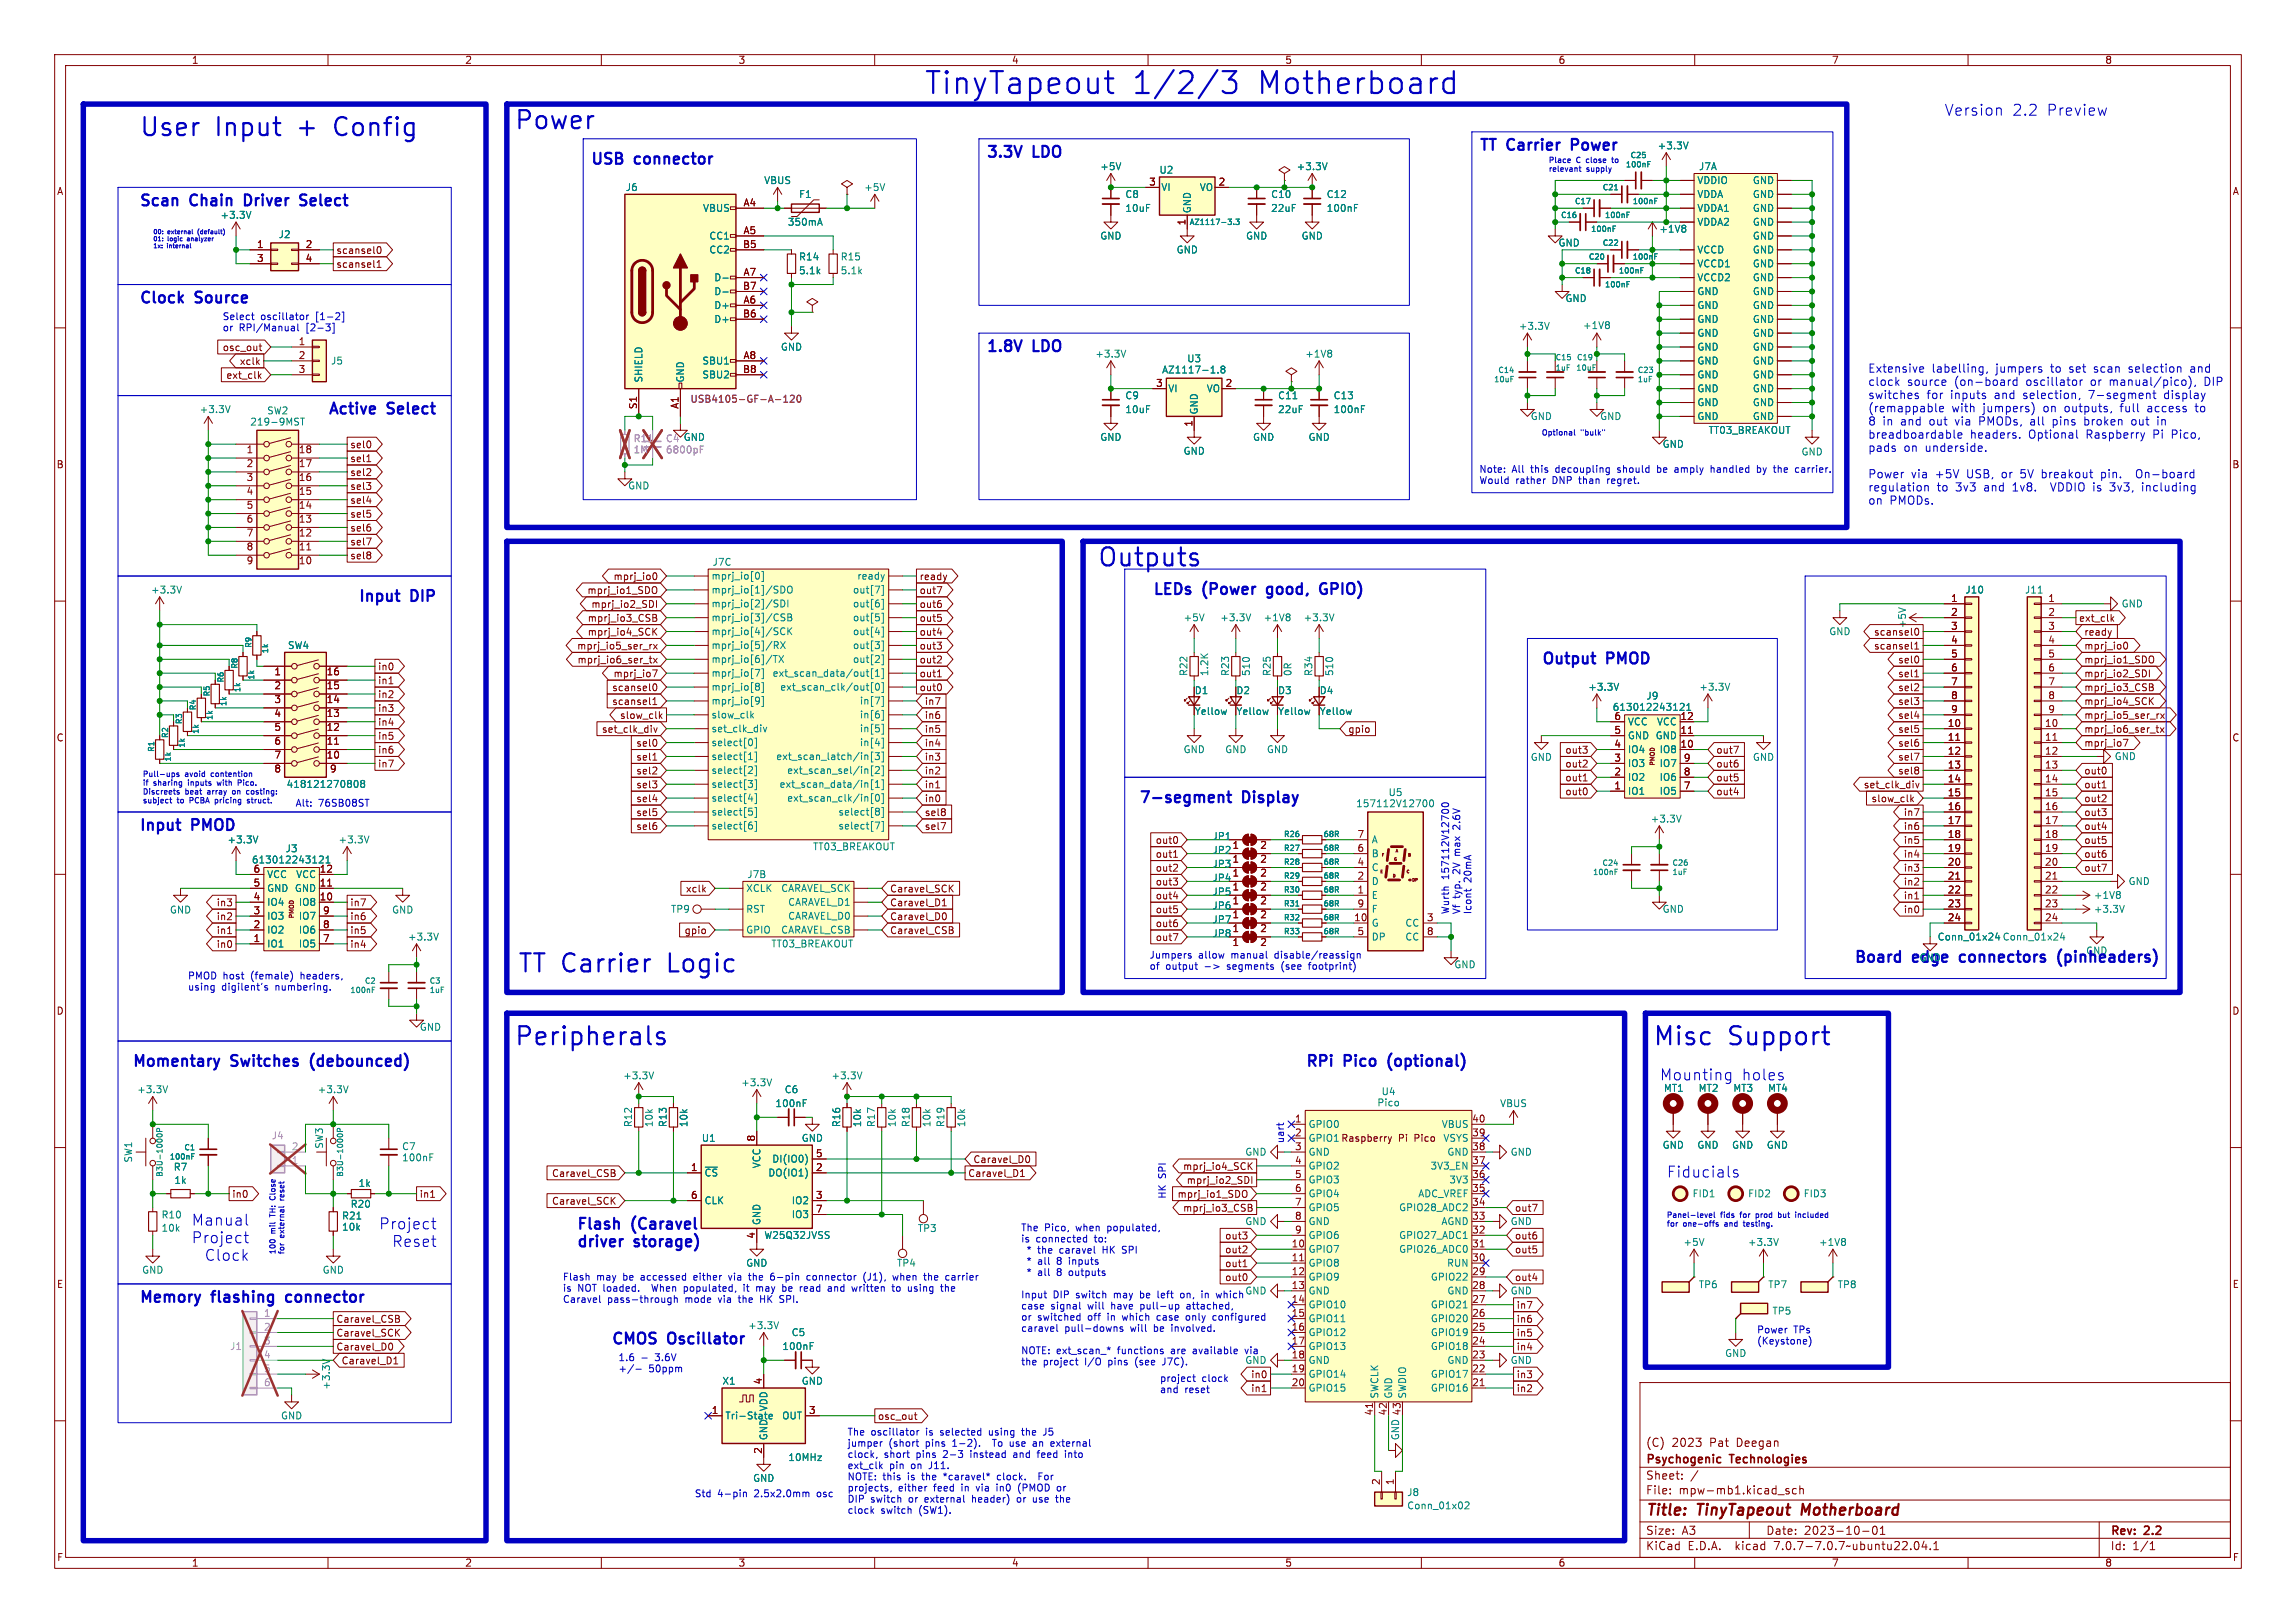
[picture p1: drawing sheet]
<svg xmlns="http://www.w3.org/2000/svg" width="420mm" height="297mm" viewBox="0 0 420 297" stroke-linecap="round" stroke-linejoin="round" font-family="sans-serif">
<defs><g id="words">
<g font-size="5.6" fill="#0000c2">
<text x="168.9" y="17.5">TinyTapeout</text>
<text x="207.2" y="17.5">1/2/3</text>
<text x="230.5" y="17.5">Motherboard</text>
</g>
<g font-size="4.6" fill="#0000c2">
<text x="94" y="23.9">Power</text>
<text x="25.4" y="25.2">User</text>
<text x="39.5" y="25.2">Input</text>
<text x="54.9" y="25.2">+</text>
<text x="62.1" y="25.2">Config</text>
<text x="200.7" y="103.9">Outputs</text>
<text x="94.6" y="178.2">TT Carrier</text>
<text x="122.6" y="178.2">Logic</text>
<text x="94" y="191.5">Peripherals</text>
<text x="302.3" y="191.5">Misc</text>
<text x="316.2" y="191.5">Support</text>
</g>
<g font-size="2.8" fill="#0000c2">
<text x="355.6" y="21.3">Version</text>
<text x="368" y="21.3">2.2</text>
<text x="374.4" y="21.3">Preview</text>
<text x="180.3" y="29">3.3V</text>
<text x="189.1" y="29">LDO</text>
<text x="270.5" y="27.7">TT</text>
<text x="275.9" y="27.7">Carrier</text>
<text x="288.4" y="27.7">Power</text>
<text x="107.9" y="30.2">USB</text>
<text x="116.3" y="30.2">connector</text>
<text x="25.4" y="37.9">Scan</text>
<text x="35" y="37.9">Chain</text>
<text x="45.7" y="37.9">Driver</text>
<text x="56.7" y="37.9">Select</text>
<text x="25.4" y="55.6">Clock</text>
<text x="35.9" y="55.6">Source</text>
<text x="180.3" y="64.5">1.8V</text>
<text x="189.1" y="64.5">LDO</text>
<text x="59.7" y="76">Active</text>
<text x="70.8" y="76">Select</text>
<text x="65.2" y="110.2">Input</text>
<text x="75.1" y="110.2">DIP</text>
<text x="210.8" y="109">LEDs</text>
<text x="220.2" y="109">(Power</text>
<text x="232.7" y="109">good,</text>
<text x="243.2" y="109">GPIO)</text>
<text x="281.9" y="121.7">Output</text>
<text x="294.1" y="121.7">PMOD</text>
<text x="208.3" y="147.1">7-segment</text>
<text x="227.5" y="147.1">Display</text>
<text x="25.4" y="152.2">Input</text>
<text x="35.2" y="152.2">PMOD</text>
<text x="339.1" y="176.3">Board</text>
<text x="350.1" y="176.3">edge</text>
<text x="359.5" y="176.3">connectors</text>
<text x="378.2" y="176.3">(pinheaders)</text>
<text x="24.1" y="195.3">Momentary</text>
<text x="42.5" y="195.3">Switches</text>
<text x="57.7" y="195.3">(debounced)</text>
<text x="238.8" y="195.3">RPi</text>
<text x="246" y="195.3">Pico</text>
<text x="254.8" y="195.3">(optional)</text>
<text x="303.5" y="197.9">Mounting</text>
<text x="318.5" y="197.9">holes</text>
<text x="304.8" y="215.7">Fiducials</text>
<text x="35.1" y="227.7">Project</text>
<text x="35.1" y="224.4">Manual</text>
<text x="69.4" y="225.1">Project</text>
<text x="105.4" y="225.1">Flash</text>
<text x="115.7" y="225.1">(Caravel</text>
<text x="37.5" y="230.9">Clock</text>
<text x="71.8" y="228.4">Reset</text>
<text x="105.4" y="228.4">driver</text>
<text x="116.2" y="228.4">storage)</text>
<text x="25.4" y="238.5">Memory</text>
<text x="39" y="238.5">flashing</text>
<text x="53.3" y="238.5">connector</text>
<text x="111.8" y="246.1">CMOS</text>
<text x="122.4" y="246.1">Oscillator</text>
</g>
<g font-size="2.8" fill="#840000">
<text x="301" y="277.9">Title:</text>
<text x="310.6" y="277.9">TinyTapeout</text>
<text x="330.4" y="277.9">Motherboard</text>
</g>
<g font-size="2.1" fill="#0000c2">
<text x="341.6" y="68.3">Extensive</text>
<text x="341.6" y="70.7">clock</text>
<text x="348.9" y="70.7">source</text>
<text x="353.4" y="68.3">labelling,</text>
<text x="357.6" y="70.7">(on-board</text>
<text x="365.2" y="68.3">jumpers</text>
<text x="370.8" y="70.7">oscillator</text>
<text x="375.3" y="68.3">to</text>
<text x="378.8" y="68.3">set</text>
<text x="382.8" y="70.7">or</text>
<text x="383.5" y="68.3">scan</text>
<text x="386.3" y="70.7">manual/pico),</text>
<text x="390" y="68.3">selection</text>
<text x="401.4" y="68.3">and</text>
<text x="403.9" y="70.7">DIP</text>
<text x="341.6" y="73.1">switches</text>
<text x="341.6" y="75.6">(remappable</text>
<text x="341.6" y="78">8</text>
<text x="344.4" y="78">in</text>
<text x="347.7" y="78">and</text>
<text x="352.4" y="73.1">for</text>
<text x="353.1" y="78">out</text>
<text x="356.9" y="73.1">inputs</text>
<text x="357" y="75.6">with</text>
<text x="358" y="78">via</text>
<text x="362.5" y="78">PMODs,</text>
<text x="362.8" y="75.6">jumpers)</text>
<text x="365" y="73.1">and</text>
<text x="370.4" y="73.1">selection,</text>
<text x="372" y="78">all</text>
<text x="374" y="75.6">on</text>
<text x="376.2" y="78">pins</text>
<text x="378" y="75.6">outputs,</text>
<text x="382.2" y="78">broken</text>
<text x="382.6" y="73.1">7-segment</text>
<text x="388.3" y="75.6">full</text>
<text x="391" y="78">out</text>
<text x="393.4" y="75.6">access</text>
<text x="395.8" y="78">in</text>
<text x="396.5" y="73.1">display</text>
<text x="402.4" y="75.6">to</text>
<text x="341.6" y="80.4">breadboardable</text>
<text x="341.6" y="82.8">pads</text>
<text x="348.2" y="82.8">on</text>
<text x="352.2" y="82.8">underside.</text>
<text x="360.4" y="80.4">headers.</text>
<text x="371.2" y="80.4">Optional</text>
<text x="381.8" y="80.4">Raspberry</text>
<text x="394.2" y="80.4">Pi</text>
<text x="397.7" y="80.4">Pico,</text>
<text x="341.6" y="87.6">Power</text>
<text x="349.6" y="87.6">via</text>
<text x="354.1" y="87.6">+5V</text>
<text x="360" y="87.6">USB,</text>
<text x="366.5" y="87.6">or</text>
<text x="370.1" y="87.6">5V breakout</text>
<text x="385.1" y="87.6">pin.</text>
<text x="391.8" y="87.6">On-board</text>
<text x="341.6" y="90">regulation</text>
<text x="341.6" y="92.5">on</text>
<text x="345.6" y="92.5">PMODs.</text>
<text x="354.3" y="90">to</text>
<text x="357.8" y="90">3v3</text>
<text x="363.1" y="90">and</text>
<text x="368.5" y="90">1v8.</text>
<text x="375.8" y="90">VDDIO is</text>
<text x="386.9" y="90">3v3,</text>
<text x="392.9" y="90">including</text>
</g>
<g font-size="2.1" fill="#840000">
<text x="301" y="268.2">Psychogenic</text>
<text x="301" y="265">(C)</text>
<text x="305.8" y="265">2023</text>
<text x="312.8" y="265">Pat</text>
<text x="316.6" y="268.2">Technologies</text>
<text x="317.8" y="265">Deegan</text>
<text x="301" y="273.7">File:</text>
<text x="301" y="271">Sheet:</text>
<text x="307.1" y="273.7">mpw-mb1.kicad_sch</text>
<text x="301" y="281.1">Size:</text>
<text x="307.6" y="281.1">A3</text>
<text x="323" y="281.1">Date:</text>
<text x="330" y="281.1">2023-10-01</text>
<text x="386" y="281.3">Rev:</text>
<text x="392.4" y="281.3">2.2</text>
<text x="301" y="283.9">KiCad</text>
<text x="308.7" y="283.9">E.D.A.</text>
<text x="317.6" y="283.9">kicad</text>
<text x="324.8" y="283.9">7.0.7-7.0.7~ubuntu22.04.1</text>
<text x="386" y="283.9">Id:</text>
<text x="390.1" y="283.9">1/1</text>
</g>
<g font-size="1.8" fill="#840000">
<text x="35" y="11.9">1</text>
<text x="85" y="11.9">2</text>
<text x="135" y="11.9">3</text>
<text x="185" y="11.9">4</text>
<text x="235" y="11.9">5</text>
<text x="285" y="11.9">6</text>
<text x="335" y="11.9">7</text>
<text x="385" y="11.9">8</text>
<text x="10.3" y="35.9">A</text>
<text x="210.1" y="34">3</text>
<text x="222.8" y="34">2</text>
<text x="408.3" y="35.9">A</text>
<text x="135.9" y="37.8">A4</text>
<text x="216.9" y="41.3" transform="rotate(-90 216.9 41.3)">1</text>
<text x="46.9" y="45.5">1</text>
<text x="55.8" y="45.5">2</text>
<text x="61.4" y="46.7">scansel0</text>
<text x="135.8" y="45.5">B5</text>
<text x="135.9" y="42.9">A5</text>
<text x="46.9" y="48">3</text>
<text x="55.8" y="48">4</text>
<text x="61.4" y="49.2">scansel1</text>
<text x="135.8" y="53.1">B7</text>
<text x="135.9" y="50.5">A7</text>
<text x="135.8" y="58.2">B6</text>
<text x="135.9" y="55.6">A6</text>
<text x="40.6" y="64.5">osc_out</text>
<text x="54.5" y="63.2">1</text>
<text x="54.5" y="65.8">2</text>
<text x="135.9" y="65.8">A8</text>
<text x="41.3" y="69.5">ext_clk</text>
<text x="43.8" y="67">xclk</text>
<text x="54.5" y="68.3">3</text>
<text x="135.8" y="68.3">B8</text>
<text x="211.4" y="70.9">3</text>
<text x="224.1" y="70.9">2</text>
<text x="116.6" y="75" transform="rotate(-90 116.6 75)">S1</text>
<text x="124.2" y="74.9" transform="rotate(-90 124.2 74.9)">A1</text>
<text x="45" y="83.3">1</text>
<text x="54.6" y="83.3">18</text>
<text x="64" y="82.2">sel0</text>
<text x="218.2" y="78.2" transform="rotate(-90 218.2 78.2)">1</text>
<text x="10.3" y="85.9">B</text>
<text x="45" y="85.8">2</text>
<text x="45" y="88.3">3</text>
<text x="54.6" y="88.3">16</text>
<text x="54.6" y="85.8">17</text>
<text x="64" y="89.9">sel3</text>
<text x="64" y="84.8">sel1</text>
<text x="64" y="87.3">sel2</text>
<text x="408.2" y="85.9">B</text>
<text x="45" y="90.9">4</text>
<text x="45" y="93.4">5</text>
<text x="45" y="96">6</text>
<text x="54.6" y="96">13</text>
<text x="54.6" y="93.4">14</text>
<text x="54.6" y="90.9">15</text>
<text x="64" y="92.4">sel4</text>
<text x="64" y="94.9">sel5</text>
<text x="45" y="98.5">7</text>
<text x="45" y="101">8</text>
<text x="54.6" y="101">11</text>
<text x="54.6" y="98.5">12</text>
<text x="64" y="100">sel7</text>
<text x="64" y="97.5">sel6</text>
<text x="45" y="103.6">9</text>
<text x="54.6" y="103.6">10</text>
<text x="64" y="102.6">sel8</text>
<text x="112.1" y="106.4">mprj_io0</text>
<text x="168.1" y="106.4">ready</text>
<text x="107.3" y="108.9">mprj_io1_SDO</text>
<text x="107.4" y="114">mprj_io3_CSB</text>
<text x="108.1" y="111.4">mprj_io2_SDI</text>
<text x="168.1" y="108.9">out7</text>
<text x="168.1" y="111.4">out6</text>
<text x="168.1" y="114">out5</text>
<text x="356.8" y="110.2">1</text>
<text x="356.8" y="112.8">2</text>
<text x="374.6" y="110.2">1</text>
<text x="374.6" y="112.8">2</text>
<text x="380.2" y="114">ext_clk</text>
<text x="105.5" y="119.1">mprj_io5_ser_rx</text>
<text x="107.4" y="116.5">mprj_io4_SCK</text>
<text x="168.1" y="119.1">out3</text>
<text x="168.1" y="116.5">out4</text>
<text x="342.7" y="116.5">scansel0</text>
<text x="342.7" y="119.1">scansel1</text>
<text x="348.8" y="115.1" transform="rotate(-90 348.8 115.1)">+5V</text>
<text x="356.8" y="115.3">3</text>
<text x="356.8" y="117.9">4</text>
<text x="374.6" y="115.3">3</text>
<text x="374.6" y="117.9">4</text>
<text x="381.2" y="116.5">ready</text>
<text x="381.2" y="119.1">mprj_io0</text>
<text x="50.1" y="123.9">1</text>
<text x="59.6" y="123.9">16</text>
<text x="69.1" y="122.9">in0</text>
<text x="69.1" y="125.4">in1</text>
<text x="105.5" y="121.6">mprj_io6_ser_tx</text>
<text x="112.1" y="124.1">mprj_io7</text>
<text x="168.1" y="121.6">out2</text>
<text x="168.1" y="124.1">out1</text>
<text x="347.1" y="121.6">sel0</text>
<text x="347.1" y="124.1">sel1</text>
<text x="356.8" y="120.4">5</text>
<text x="356.8" y="122.9">6</text>
<text x="356.8" y="125.5">7</text>
<text x="374.6" y="120.4">5</text>
<text x="374.6" y="122.9">6</text>
<text x="374.6" y="125.5">7</text>
<text x="381.2" y="121.6">mprj_io1_SDO</text>
<text x="381.2" y="124.1">mprj_io2_SDI</text>
<text x="50.1" y="126.4">2</text>
<text x="50.1" y="129">3</text>
<text x="50.1" y="131.5">4</text>
<text x="59.6" y="131.5">13</text>
<text x="59.6" y="129">14</text>
<text x="59.6" y="126.4">15</text>
<text x="69.1" y="130.5">in3</text>
<text x="69.1" y="128">in2</text>
<text x="111.9" y="129.2">scansel1</text>
<text x="111.9" y="126.7">scansel0</text>
<text x="113.3" y="131.8">slow_clk</text>
<text x="168.1" y="126.7">out0</text>
<text x="169.1" y="131.8">in6</text>
<text x="169.1" y="129.2">in7</text>
<text x="218.4" y="127.2">D1</text>
<text x="226.1" y="127.2">D2</text>
<text x="233.7" y="127.2">D3</text>
<text x="241.3" y="127.2">D4</text>
<text x="295.2" y="131.8">6</text>
<text x="307.3" y="131.8">12</text>
<text x="347.1" y="129.2">sel3</text>
<text x="347.1" y="131.8">sel4</text>
<text x="347.1" y="126.7">sel2</text>
<text x="356.8" y="128">8</text>
<text x="356.8" y="130.6">9</text>
<text x="374.6" y="128">8</text>
<text x="374.6" y="130.6">9</text>
<text x="381.2" y="129.2">mprj_io4_SCK</text>
<text x="381.2" y="131.8">mprj_io5_ser_rx</text>
<text x="381.2" y="126.7">mprj_io3_CSB</text>
<text x="10.3" y="135.9">C</text>
<text x="50.1" y="134.1">5</text>
<text x="50.1" y="136.6">6</text>
<text x="59.6" y="136.6">11</text>
<text x="59.6" y="134.1">12</text>
<text x="69.1" y="135.6">in5</text>
<text x="69.1" y="133">in4</text>
<text x="110" y="134.3">set_clk_div</text>
<text x="116.3" y="136.8">sel0</text>
<text x="169.1" y="134.3">in5</text>
<text x="169.1" y="136.8">in4</text>
<text x="246.5" y="134.3">gpio</text>
<text x="295.2" y="136.9">4</text>
<text x="295.2" y="134.4">5</text>
<text x="307.3" y="136.9">10</text>
<text x="307.3" y="134.4">11</text>
<text x="347.1" y="136.8">sel6</text>
<text x="347.1" y="134.3">sel5</text>
<text x="356.2" y="133.1">10</text>
<text x="356.2" y="135.6">11</text>
<text x="374" y="133.1">10</text>
<text x="374" y="135.6">11</text>
<text x="381.2" y="134.3">mprj_io6_ser_tx</text>
<text x="381.2" y="136.8">mprj_io7</text>
<text x="408.2" y="135.9">C</text>
<text x="50.1" y="139.1">7</text>
<text x="50.1" y="141.7">8</text>
<text x="59.6" y="139.1">10</text>
<text x="60.3" y="141.7">9</text>
<text x="69.1" y="138.1">in6</text>
<text x="69.1" y="140.7">in7</text>
<text x="116.3" y="141.9">sel2</text>
<text x="116.3" y="139.4">sel1</text>
<text x="169.1" y="139.4">in3</text>
<text x="169.1" y="141.9">in2</text>
<text x="286.2" y="140.7">out2</text>
<text x="286.2" y="138.1">out3</text>
<text x="286.2" y="143.2">out1</text>
<text x="295.2" y="142">2</text>
<text x="295.2" y="139.4">3</text>
<text x="307.9" y="142">8</text>
<text x="307.9" y="139.4">9</text>
<text x="313.9" y="138.1">out7</text>
<text x="313.9" y="143.2">out5</text>
<text x="313.9" y="140.7">out6</text>
<text x="347.1" y="139.4">sel7</text>
<text x="347.1" y="141.9">sel8</text>
<text x="356.2" y="138.2">12</text>
<text x="356.2" y="140.7">13</text>
<text x="356.2" y="143.3">14</text>
<text x="374" y="138.2">12</text>
<text x="374" y="140.7">13</text>
<text x="374" y="143.3">14</text>
<text x="381.2" y="141.9">out0</text>
<text x="116.3" y="149.5">sel5</text>
<text x="116.3" y="144.5">sel3</text>
<text x="116.3" y="147">sel4</text>
<text x="169.1" y="149.5">sel8</text>
<text x="169.1" y="147">in0</text>
<text x="169.1" y="144.5">in1</text>
<text x="286.2" y="145.7">out0</text>
<text x="295.2" y="144.5">1</text>
<text x="307.9" y="144.5">7</text>
<text x="313.9" y="145.7">out4</text>
<text x="340.8" y="144.5">set_clk_div</text>
<text x="342.2" y="147">slow_clk</text>
<text x="348.1" y="149.5">in7</text>
<text x="356.2" y="145.8">15</text>
<text x="356.2" y="148.3">16</text>
<text x="374" y="145.8">15</text>
<text x="374" y="148.3">16</text>
<text x="381.2" y="147">out2</text>
<text x="381.2" y="149.5">out3</text>
<text x="381.2" y="144.5">out1</text>
<text x="116.3" y="152.1">sel6</text>
<text x="169.1" y="152.1">sel7</text>
<text x="211.3" y="154.6">out0</text>
<text x="230.4" y="155.7">2</text>
<text x="248.2" y="156">6</text>
<text x="248.2" y="153.4">7</text>
<text x="348.1" y="152.1">in6</text>
<text x="348.1" y="154.6">in5</text>
<text x="356.2" y="150.9">17</text>
<text x="356.2" y="153.4">18</text>
<text x="356.2" y="156">19</text>
<text x="374" y="150.9">17</text>
<text x="374" y="153.4">18</text>
<text x="374" y="156">19</text>
<text x="381.2" y="152.1">out4</text>
<text x="381.2" y="154.6">out5</text>
<text x="46.3" y="159.8">6</text>
<text x="58.4" y="159.8">12</text>
<text x="211.3" y="157.2">out1</text>
<text x="211.3" y="159.7">out2</text>
<text x="225.4" y="158.2">1</text>
<text x="225.4" y="160.7">1</text>
<text x="230.4" y="158.2">2</text>
<text x="230.4" y="160.7">2</text>
<text x="248.2" y="161">2</text>
<text x="248.2" y="158.5">4</text>
<text x="348.1" y="157.2">in4</text>
<text x="348.1" y="159.7">in3</text>
<text x="356.2" y="158.5">20</text>
<text x="356.2" y="161">21</text>
<text x="374" y="158.5">20</text>
<text x="374" y="161">21</text>
<text x="381.2" y="157.2">out6</text>
<text x="381.2" y="159.7">out7</text>
<text x="39.5" y="166.1">in3</text>
<text x="46.3" y="167.4">3</text>
<text x="46.3" y="164.8">4</text>
<text x="46.3" y="162.3">5</text>
<text x="58.4" y="164.8">10</text>
<text x="58.4" y="162.3">11</text>
<text x="59" y="167.4">9</text>
<text x="64" y="166.1">in7</text>
<text x="125.4" y="163.5">xclk</text>
<text x="162.7" y="163.5">Caravel_SCK</text>
<text x="162.7" y="166.1">Caravel_D1</text>
<text x="211.3" y="167.3">out5</text>
<text x="211.3" y="164.8">out4</text>
<text x="211.3" y="162.2">out3</text>
<text x="225.4" y="163.3">1</text>
<text x="225.4" y="165.8">1</text>
<text x="230.4" y="163.3">2</text>
<text x="230.4" y="165.8">2</text>
<text x="248.2" y="163.6">1</text>
<text x="248.2" y="166.1">9</text>
<text x="348.1" y="162.2">in2</text>
<text x="348.1" y="167.3">in0</text>
<text x="348.1" y="164.8">in1</text>
<text x="356.2" y="163.6">22</text>
<text x="356.2" y="166.1">23</text>
<text x="374" y="163.6">22</text>
<text x="374" y="166.1">23</text>
<text x="39.5" y="171.1">in1</text>
<text x="39.5" y="173.7">in0</text>
<text x="39.5" y="168.6">in2</text>
<text x="46.3" y="172.5">1</text>
<text x="46.3" y="169.9">2</text>
<text x="59" y="172.5">7</text>
<text x="59" y="169.9">8</text>
<text x="64" y="171.1">in5</text>
<text x="64" y="168.6">in6</text>
<text x="64" y="173.7">in4</text>
<text x="125.1" y="171.1">gpio</text>
<text x="162.7" y="171.1">Caravel_CSB</text>
<text x="162.7" y="168.6">Caravel_D0</text>
<text x="211.3" y="169.9">out6</text>
<text x="211.3" y="172.4">out7</text>
<text x="225.4" y="170.9">1</text>
<text x="225.4" y="173.4">1</text>
<text x="225.4" y="168.4">1</text>
<text x="230.4" y="170.9">2</text>
<text x="230.4" y="173.4">2</text>
<text x="230.4" y="168.4">2</text>
<text x="247.6" y="168.7">10</text>
<text x="248.2" y="171.2">5</text>
<text x="260.9" y="168.7">3</text>
<text x="260.9" y="171.2">8</text>
<text x="356.2" y="168.7">24</text>
<text x="374" y="168.7">24</text>
<text x="10.3" y="185.9">D</text>
<text x="408.2" y="185.9">D</text>
<text x="138.2" y="209" transform="rotate(-90 138.2 209)">8</text>
<text x="236.8" y="205.5">1</text>
<text x="236.8" y="208">2</text>
<text x="255.8" y="209.2">Pi</text>
<text x="258.9" y="209.2">Pico</text>
<text x="269.2" y="208">39</text>
<text x="269.2" y="205.5">40</text>
<text x="100.9" y="215.6">Caravel_CSB</text>
<text x="126.3" y="214.4">1</text>
<text x="149.2" y="214.4">2</text>
<text x="149.2" y="211.8">5</text>
<text x="177" y="215.6">Caravel_D1</text>
<text x="178" y="213">Caravel_D0</text>
<text x="216.3" y="214.3">mprj_io4_SCK</text>
<text x="236.8" y="210.6">3</text>
<text x="236.8" y="213.1">4</text>
<text x="236.8" y="215.6">5</text>
<text x="269.2" y="215.6">36</text>
<text x="269.2" y="213.1">37</text>
<text x="269.2" y="210.6">38</text>
<text x="42.4" y="219.4">in0</text>
<text x="76.7" y="219.4">in1</text>
<text x="100.9" y="220.7">Caravel_SCK</text>
<text x="126.3" y="219.5">6</text>
<text x="149.2" y="219.5">3</text>
<text x="149.2" y="222">7</text>
<text x="215.3" y="219.4">mprj_io1_SDO</text>
<text x="216.3" y="221.9">mprj_io3_CSB</text>
<text x="217" y="216.9">mprj_io2_SDI</text>
<text x="236.8" y="218.2">6</text>
<text x="236.8" y="220.7">7</text>
<text x="269.2" y="220.7">34</text>
<text x="269.2" y="218.2">35</text>
<text x="277" y="221.9">out7</text>
<text x="138.2" y="226.8" transform="rotate(-90 138.2 226.8)">4</text>
<text x="224" y="227">out3</text>
<text x="236.8" y="223.3">8</text>
<text x="236.8" y="225.8">9</text>
<text x="269.2" y="225.8">32</text>
<text x="269.2" y="223.3">33</text>
<text x="277" y="227">out6</text>
<text x="224" y="232.1">out1</text>
<text x="224" y="229.6">out2</text>
<text x="236.2" y="228.3">10</text>
<text x="236.2" y="230.9">11</text>
<text x="236.2" y="233.4">12</text>
<text x="269.2" y="233.4">29</text>
<text x="269.2" y="230.9">30</text>
<text x="269.2" y="228.3">31</text>
<text x="277" y="229.6">out5</text>
<text x="10.3" y="235.9">E</text>
<text x="224" y="234.6">out0</text>
<text x="236.2" y="236">13</text>
<text x="236.2" y="238.5">14</text>
<text x="269.2" y="238.5">27</text>
<text x="269.2" y="236">28</text>
<text x="277" y="234.6">out4</text>
<text x="277.3" y="239.7">in7</text>
<text x="408.3" y="235.9">E</text>
<text x="61.4" y="244.8">Caravel_SCK</text>
<text x="61.4" y="242.3">Caravel_CSB</text>
<text x="236.2" y="241">15</text>
<text x="236.2" y="243.6">16</text>
<text x="269.2" y="243.6">25</text>
<text x="269.2" y="241">26</text>
<text x="277.3" y="242.3">in6</text>
<text x="277.3" y="244.8">in5</text>
<text x="61.4" y="247.3">Caravel_D0</text>
<text x="62.4" y="249.9">Caravel_D1</text>
<text x="236.2" y="246.1">17</text>
<text x="236.2" y="248.7">18</text>
<text x="236.2" y="251.2">19</text>
<text x="269.2" y="251.2">22</text>
<text x="269.2" y="248.7">23</text>
<text x="269.2" y="246.1">24</text>
<text x="277.3" y="247.3">in4</text>
<text x="139.4" y="253.4" transform="rotate(-90 139.4 253.4)">4</text>
<text x="228.8" y="252.4">in0</text>
<text x="228.8" y="255">in1</text>
<text x="236.2" y="253.7">20</text>
<text x="269.2" y="253.7">21</text>
<text x="277.3" y="255">in2</text>
<text x="277.3" y="252.4">in3</text>
<text x="130.1" y="258.8">1</text>
<text x="147.9" y="258.8">3</text>
<text x="160.5" y="260">osc_out</text>
<text x="251.2" y="259.1" transform="rotate(-90 251.2 259.1)">41</text>
<text x="253.7" y="259.1" transform="rotate(-90 253.7 259.1)">42</text>
<text x="256.1" y="263.7" transform="rotate(-90 256.1 263.7)">GND 43</text>
<text x="139.4" y="266.1" transform="rotate(-90 139.4 266.1)">2</text>
<text x="252.5" y="271.9" transform="rotate(-90 252.5 271.9)">2</text>
<text x="255" y="271.9" transform="rotate(-90 255 271.9)">1</text>
<text x="10.3" y="285.9">F</text>
<text x="35" y="286.9">1</text>
<text x="85" y="286.9">2</text>
<text x="135" y="286.9">3</text>
<text x="185" y="286.9">4</text>
<text x="235" y="286.9">5</text>
<text x="285" y="286.9">6</text>
<text x="335" y="286.9">7</text>
<text x="385" y="286.9">8</text>
<text x="408.3" y="285.9">F</text>
</g>
<g font-size="1.8" fill="#008484">
<text x="303.1" y="27.5">+3.3V</text>
<text x="114.4" y="35.2">J6</text>
<text x="139.7" y="33.9">VBUS</text>
<text x="158" y="35.2">+5V</text>
<text x="201.2" y="31.3">+5V</text>
<text x="212" y="32">U2</text>
<text x="212.3" y="35.2">VI</text>
<text x="219.4" y="35.2">VO</text>
<text x="237.1" y="31.3">+3.3V</text>
<text x="310.4" y="33.9">VDDIO</text>
<text x="310.7" y="31.3">J7A</text>
<text x="320.5" y="33.9">GND</text>
<text x="40.2" y="40.2">+3.3V</text>
<text x="128.5" y="39">VBUS</text>
<text x="144" y="41.5">350mA</text>
<text x="146.1" y="36.4">F1</text>
<text x="205.7" y="36.4">C8</text>
<text x="205.7" y="39">10uF</text>
<text x="218" y="39.1" transform="rotate(-90 218 39.1)">GND</text>
<text x="232.4" y="36.4">C10</text>
<text x="232.4" y="39">22uF</text>
<text x="242.6" y="39">100nF</text>
<text x="242.6" y="36.4">C12</text>
<text x="310.4" y="36.4">VDDA</text>
<text x="310.4" y="41.5">VDDA2</text>
<text x="310.4" y="39">VDDA1</text>
<text x="320.5" y="36.4">GND</text>
<text x="320.5" y="39">GND</text>
<text x="320.5" y="41.5">GND</text>
<text x="50.9" y="43.8">J2</text>
<text x="129.7" y="44">CC1</text>
<text x="129.7" y="46.6">CC2</text>
<text x="146.1" y="47.9">R14</text>
<text x="153.7" y="47.9">R15</text>
<text x="201.2" y="44">GND</text>
<text x="215.1" y="46.6">GND</text>
<text x="227.8" y="44">GND</text>
<text x="238" y="44">GND</text>
<text x="285" y="45.3">GND</text>
<text x="303.4" y="42.8">+1V8</text>
<text x="310.4" y="46.6">VCCD</text>
<text x="320.5" y="46.6">GND</text>
<text x="320.5" y="44">GND</text>
<text x="130.6" y="51.7">D-</text>
<text x="146.1" y="50.4">5.1k</text>
<text x="153.7" y="50.4">5.1k</text>
<text x="310.4" y="51.7">VCCD2</text>
<text x="310.4" y="49.1">VCCD1</text>
<text x="320.5" y="49.1">GND</text>
<text x="320.5" y="51.7">GND</text>
<text x="130.6" y="56.7">D+</text>
<text x="130.6" y="59.3">D+</text>
<text x="130.6" y="54.2">D-</text>
<text x="286.3" y="55.5">GND</text>
<text x="310.4" y="54.2">GND</text>
<text x="310.4" y="59.3">GND</text>
<text x="310.4" y="56.7">GND</text>
<text x="320.5" y="54.2">GND</text>
<text x="320.5" y="56.7">GND</text>
<text x="320.5" y="59.3">GND</text>
<text x="142.7" y="64.4">GND</text>
<text x="200.3" y="65.6">+3.3V</text>
<text x="238.7" y="65.6">+1V8</text>
<text x="277.7" y="60.6">+3.3V</text>
<text x="289.5" y="60.4">+1V8</text>
<text x="310.4" y="61.8">GND</text>
<text x="310.4" y="64.4">GND</text>
<text x="320.5" y="61.8">GND</text>
<text x="320.5" y="64.4">GND</text>
<text x="60.5" y="66.9">J5</text>
<text x="117.7" y="70.1" transform="rotate(-90 117.7 70.1)">SHIELD</text>
<text x="125.3" y="70.1" transform="rotate(-90 125.3 70.1)">GND</text>
<text x="128.4" y="66.9">SBU1</text>
<text x="128.4" y="69.4">SBU2</text>
<text x="212.5" y="68.5">AZ1117-1.8</text>
<text x="213.6" y="72">VI</text>
<text x="217.1" y="66.5">U3</text>
<text x="220.6" y="72">VO</text>
<text x="310.4" y="66.9">GND</text>
<text x="310.4" y="69.4">GND</text>
<text x="310.4" y="72">GND</text>
<text x="320.5" y="66.9">GND</text>
<text x="320.5" y="69.4">GND</text>
<text x="320.5" y="72">GND</text>
<text x="36.4" y="75.8">+3.3V</text>
<text x="48.8" y="76">SW2</text>
<text x="205.7" y="73.3">C9</text>
<text x="205.7" y="75.8">10uF</text>
<text x="219.3" y="75.9" transform="rotate(-90 219.3 75.9)">GND</text>
<text x="233.7" y="73.3">C11</text>
<text x="233.7" y="75.8">22uF</text>
<text x="243.8" y="75.8">100nF</text>
<text x="243.8" y="73.3">C13</text>
<text x="279.9" y="77.1">GND</text>
<text x="292.6" y="77.1">GND</text>
<text x="310.4" y="74.5">GND</text>
<text x="310.4" y="77.1">GND</text>
<text x="320.5" y="74.5">GND</text>
<text x="320.5" y="77.1">GND</text>
<text x="45.7" y="78.1">219-9MST</text>
<text x="121.7" y="81.1">C4 GND</text>
<text x="201.2" y="80.9">GND</text>
<text x="216.4" y="83.4">GND</text>
<text x="229.1" y="80.9">GND</text>
<text x="239.3" y="80.9">GND</text>
<text x="304" y="82.1">GND</text>
<text x="312.4" y="79.6">TT03_BREAKOUT</text>
<text x="329.4" y="83.5">GND</text>
<text x="114.8" y="89.8">GND</text>
<text x="130" y="106.3">mprj_io[0]</text>
<text x="130.3" y="103.7">J7C</text>
<text x="156.7" y="106.3">ready</text>
<text x="27.5" y="108.8">+3.3V</text>
<text x="130" y="113.9">mprj_io[3]/CSB</text>
<text x="130" y="111.4">mprj_io[2]/SDI</text>
<text x="130" y="108.8">mprj_io[1]/SDO</text>
<text x="155.9" y="111.4">out[6]</text>
<text x="155.9" y="113.9">out[5]</text>
<text x="155.9" y="108.8">out[7]</text>
<text x="216.4" y="113.9">+5V</text>
<text x="223.1" y="113.9">+3.3V</text>
<text x="231" y="113.9">+1V8</text>
<text x="238.4" y="113.9">+3.3V</text>
<text x="359.4" y="108.8">J10</text>
<text x="370.3" y="108.8">J11</text>
<text x="388" y="111.4">GND</text>
<text x="52.6" y="119">SW4</text>
<text x="130" y="119">mprj_io[5]/RX</text>
<text x="130" y="116.4">mprj_io[4]/SCK</text>
<text x="155.9" y="116.4">out[4]</text>
<text x="155.9" y="119">out[3]</text>
<text x="334.5" y="116.4">GND</text>
<text x="130" y="124.1">mprj_io[7]</text>
<text x="130" y="121.5">mprj_io[6]/TX</text>
<text x="141.2" y="124.1">ext_scan_data/out[1]</text>
<text x="155.9" y="121.5">out[2]</text>
<text x="217.4" y="123.8" transform="rotate(-90 217.4 123.8)">R22</text>
<text x="221.2" y="123.8" transform="rotate(-90 221.2 123.8)">1.2K</text>
<text x="225" y="123.8" transform="rotate(-90 225 123.8)">R23</text>
<text x="228.8" y="123.8" transform="rotate(-90 228.8 123.8)">510</text>
<text x="232.6" y="123.8" transform="rotate(-90 232.6 123.8)">R25</text>
<text x="236.4" y="123.8" transform="rotate(-90 236.4 123.8)">0R</text>
<text x="240.3" y="123.8" transform="rotate(-90 240.3 123.8)">R34</text>
<text x="244.1" y="123.8" transform="rotate(-90 244.1 123.8)">510</text>
<text x="130" y="129.1">mprj_io[9]</text>
<text x="130" y="126.6">mprj_io[8]</text>
<text x="130" y="131.7">slow_clk</text>
<text x="142.6" y="126.6">ext_scan_clk/out[0]</text>
<text x="157.2" y="131.7">in[6]</text>
<text x="157.2" y="129.1">in[7]</text>
<text x="218.4" y="131">Yellow</text>
<text x="226.1" y="131">Yellow</text>
<text x="233.7" y="131">Yellow</text>
<text x="241.3" y="131">Yellow</text>
<text x="290.4" y="126.6">+3.3V</text>
<text x="294.9" y="130.3">613012243121</text>
<text x="301.1" y="128.2">J9</text>
<text x="310.7" y="126.6">+3.3V</text>
<text x="130" y="134.2">set_clk_div</text>
<text x="130" y="136.8">select[0]</text>
<text x="157.2" y="136.8">in[4]</text>
<text x="157.2" y="134.2">in[5]</text>
<text x="297.7" y="135.5">GND GND</text>
<text x="297.7" y="132.9">VCC</text>
<text x="303" y="132.9">VCC</text>
<text x="130" y="141.8">select[2]</text>
<text x="130" y="139.3">select[1]</text>
<text x="141.9" y="139.3">ext_scan_latch/in[3]</text>
<text x="143.9" y="141.8">ext_scan_sel/in[2]</text>
<text x="216.4" y="138">GND</text>
<text x="224" y="138">GND</text>
<text x="231.6" y="138">GND</text>
<text x="279.9" y="139.4">GND</text>
<text x="297.7" y="143.1">IO2</text>
<text x="297.7" y="140.6">IO3</text>
<text x="297.7" y="138">IO4</text>
<text x="303.5" y="138">IO8</text>
<text x="303.5" y="143.1">IO6</text>
<text x="303.5" y="140.6">IO7</text>
<text x="320.5" y="139.4">GND</text>
<text x="386.7" y="139.3">GND</text>
<text x="52.3" y="144.4">418121270808</text>
<text x="130" y="149.5">select[5]</text>
<text x="130" y="146.9">select[4]</text>
<text x="130" y="144.4">select[3]</text>
<text x="142.5" y="144.4">ext_scan_data/in[1]</text>
<text x="143.9" y="146.9">ext_scan_clk/in[0]</text>
<text x="153.3" y="149.5">select[8]</text>
<text x="248" y="147.9">157112V12700</text>
<text x="253.9" y="145.9">U5</text>
<text x="297.7" y="145.6">IO1</text>
<text x="303.5" y="145.6">IO5</text>
<text x="41.5" y="154.5">+3.3V</text>
<text x="61.8" y="154.5">+3.3V</text>
<text x="130" y="152">select[6]</text>
<text x="148.6" y="155.8">TT03_BREAKOUT</text>
<text x="153.3" y="152">select[7]</text>
<text x="221.7" y="153.9">JP1</text>
<text x="225.4" y="155.7">1</text>
<text x="250.8" y="154.5">A</text>
<text x="301.9" y="150.7">+3.3V</text>
<text x="46" y="158.2">613012243121</text>
<text x="48.8" y="160.9">VCC</text>
<text x="52.1" y="156.2">J3</text>
<text x="54.1" y="160.9">VCC</text>
<text x="136.6" y="160.9">J7B</text>
<text x="221.7" y="161.5">JP4</text>
<text x="221.7" y="156.4">JP2</text>
<text x="221.7" y="159">JP3</text>
<text x="250.8" y="159.6">C</text>
<text x="250.8" y="157.1">B</text>
<text x="31" y="167.4">GND</text>
<text x="48.8" y="166">IO4</text>
<text x="48.8" y="163.4">GND GND</text>
<text x="54.6" y="166">IO8</text>
<text x="71.6" y="167.4">GND</text>
<text x="122.6" y="167.2">TP9</text>
<text x="136.4" y="167.2">RST</text>
<text x="136.4" y="163.4">XCLK</text>
<text x="142.8" y="163.4">CARAVEL_SCK</text>
<text x="144.1" y="166">CARAVEL_D1</text>
<text x="221.7" y="164.1">JP5</text>
<text x="221.7" y="166.6">JP6</text>
<text x="250.8" y="164.7">E</text>
<text x="250.8" y="162.2">D</text>
<text x="250.8" y="167.2">F</text>
<text x="304" y="167.2">GND</text>
<text x="382.9" y="164.7">+1V8</text>
<text x="382.9" y="167.2">+3.3V</text>
<text x="389.3" y="162.2">GND</text>
<text x="48.8" y="173.6">IO1</text>
<text x="48.8" y="171">IO2</text>
<text x="48.8" y="168.5">IO3</text>
<text x="54.6" y="173.6">IO5</text>
<text x="54.6" y="171">IO6</text>
<text x="54.6" y="168.5">IO7</text>
<text x="74.5" y="172.3">+3.3V</text>
<text x="136.4" y="171">GPIO</text>
<text x="141" y="173.6">TT03_BREAKOUT</text>
<text x="142.8" y="171">CARAVEL_CSB</text>
<text x="144.1" y="168.5">CARAVEL_D0</text>
<text x="221.7" y="169.1">JP7</text>
<text x="221.7" y="171.7">JP8</text>
<text x="250.8" y="169.8">G</text>
<text x="250.8" y="172.3">DP</text>
<text x="257" y="169.8">CC</text>
<text x="257" y="172.3">CC</text>
<text x="354.3" y="172.3">Conn_01x24</text>
<text x="366.2" y="172.3">Conn_01x24</text>
<text x="265.9" y="177.4">GND</text>
<text x="351" y="176.1">GND</text>
<text x="76.7" y="188.8">GND</text>
<text x="113.9" y="197.7">+3.3V</text>
<text x="152" y="197.7">+3.3V</text>
<text x="25" y="200.3">+3.3V</text>
<text x="58" y="200.3">+3.3V</text>
<text x="135.5" y="199">+3.3V</text>
<text x="141.7" y="202.8">100nF</text>
<text x="143.4" y="200.3">C6</text>
<text x="251.8" y="202.7">Pico</text>
<text x="252.6" y="200.6">U4</text>
<text x="274.3" y="202.8">VBUS</text>
<text x="304.3" y="200">MT1</text>
<text x="310.6" y="200">MT2</text>
<text x="317" y="200">MT3</text>
<text x="323.3" y="200">MT4</text>
<text x="115.8" y="206.4" transform="rotate(-90 115.8 206.4)">R12</text>
<text x="119.6" y="206.4" transform="rotate(-90 119.6 206.4)">10k</text>
<text x="122.1" y="206.4" transform="rotate(-90 122.1 206.4)">R13</text>
<text x="126" y="206.4" transform="rotate(-90 126 206.4)">10k</text>
<text x="128.3" y="209.1">U1</text>
<text x="146.6" y="209.1">GND</text>
<text x="153.9" y="206.4" transform="rotate(-90 153.9 206.4)">R16</text>
<text x="157.7" y="206.4" transform="rotate(-90 157.7 206.4)">10k</text>
<text x="160.2" y="206.4" transform="rotate(-90 160.2 206.4)">R17</text>
<text x="164.1" y="206.4" transform="rotate(-90 164.1 206.4)">10k</text>
<text x="166.6" y="206.4" transform="rotate(-90 166.6 206.4)">R18</text>
<text x="170.4" y="206.4" transform="rotate(-90 170.4 206.4)">10k</text>
<text x="172.9" y="206.4" transform="rotate(-90 172.9 206.4)">R19</text>
<text x="176.8" y="206.4" transform="rotate(-90 176.8 206.4)">10k</text>
<text x="239.3" y="206.6">GPIO0</text>
<text x="239.3" y="209.1">GPIO1 Raspberry</text>
<text x="263.6" y="206.6">VBUS</text>
<text x="263.9" y="209.1">VSYS</text>
<text x="24.4" y="212.9" transform="rotate(-90 24.4 212.9)">SW1</text>
<text x="31.7" y="214.4">R7</text>
<text x="59.3" y="210.3" transform="rotate(-90 59.3 210.3)">SW3</text>
<text x="73.5" y="210.7">C7</text>
<text x="73.5" y="212.7">100nF</text>
<text x="128.8" y="215.5">~{CS}</text>
<text x="139.3" y="213.9" transform="rotate(-90 139.3 213.9)">VCC</text>
<text x="140.4" y="215.5">DO(IO1)</text>
<text x="141.2" y="213">DI(IO0)</text>
<text x="227.7" y="211.7">GND</text>
<text x="239.3" y="211.7">GND</text>
<text x="239.3" y="214.2">GPIO2</text>
<text x="261.6" y="214.2">3V3_EN</text>
<text x="264.7" y="211.7">GND</text>
<text x="276.2" y="211.7">GND</text>
<text x="304" y="210.4">GND</text>
<text x="310.4" y="210.4">GND</text>
<text x="316.7" y="210.4">GND</text>
<text x="323.1" y="210.4">GND</text>
<text x="31.8" y="216.8">1k</text>
<text x="64" y="221.2">R20</text>
<text x="65.5" y="217.4">1k</text>
<text x="128.8" y="220.6">CLK</text>
<text x="144.7" y="220.6">IO2</text>
<text x="239.3" y="216.8">GPIO3</text>
<text x="239.3" y="219.3">GPIO4</text>
<text x="239.3" y="221.8">GPIO5</text>
<text x="255.8" y="221.8">GPIO28_ADC2</text>
<text x="259.3" y="219.3">ADC_VREF</text>
<text x="265" y="216.8">3V3</text>
<text x="309.5" y="219.3">FID1</text>
<text x="319.7" y="219.3">FID2</text>
<text x="329.8" y="219.3">FID3</text>
<text x="29.4" y="225.6">10k</text>
<text x="29.4" y="223.2">R10</text>
<text x="62.5" y="225.4">10k</text>
<text x="62.5" y="223.4">R21</text>
<text x="139.3" y="224.3" transform="rotate(-90 139.3 224.3)">GND</text>
<text x="139.7" y="226.9">W25Q32JVSS</text>
<text x="144.7" y="223.1">IO3</text>
<text x="167.8" y="225.7">TP3</text>
<text x="227.7" y="224.4">GND</text>
<text x="239.3" y="224.4">GND</text>
<text x="239.3" y="226.9">GPIO6</text>
<text x="255.8" y="226.9">GPIO27_ADC1</text>
<text x="263.6" y="224.4">AGND</text>
<text x="276.2" y="224.4">GND</text>
<text x="25.9" y="233.3">GND</text>
<text x="58.9" y="233.3">GND</text>
<text x="136.4" y="232">GND</text>
<text x="164" y="232">TP4</text>
<text x="239.3" y="229.5">GPIO7</text>
<text x="239.3" y="232">GPIO8</text>
<text x="255.8" y="229.5">GPIO26_ADC0</text>
<text x="264.6" y="232">RUN</text>
<text x="307.8" y="228.2">+5V</text>
<text x="319.6" y="228.2">+3.3V</text>
<text x="332.6" y="228.2">+1V8</text>
<text x="239.3" y="234.5">GPIO9</text>
<text x="239.3" y="237.1">GND</text>
<text x="239.3" y="239.6">GPIO10</text>
<text x="261.6" y="239.6">GPIO21</text>
<text x="261.6" y="234.5">GPIO22</text>
<text x="264.7" y="237.1">GND</text>
<text x="276.2" y="237.1">GND</text>
<text x="310.7" y="235.9">TP6</text>
<text x="323.4" y="235.9">TP7</text>
<text x="336.1" y="235.9">TP8</text>
<text x="136.8" y="243.4">+3.3V</text>
<text x="144.7" y="244.7">C5</text>
<text x="239.3" y="242.2">GPIO11</text>
<text x="239.3" y="244.7">GPIO12</text>
<text x="261.6" y="244.7">GPIO19</text>
<text x="261.6" y="242.2">GPIO20</text>
<text x="324.1" y="240.8">TP5</text>
<text x="143" y="247.2">100nF</text>
<text x="227.7" y="249.8">GND</text>
<text x="239.3" y="247.2">GPIO13</text>
<text x="239.3" y="249.8">GND</text>
<text x="261.6" y="247.2">GPIO18</text>
<text x="264.7" y="249.8">GND</text>
<text x="276.2" y="249.8">GND</text>
<text x="315.5" y="248.5">GND</text>
<text x="60.6" y="254.4" transform="rotate(-90 60.6 254.4)">+3.3V</text>
<text x="132" y="253.6">X1</text>
<text x="146.6" y="253.6">GND</text>
<text x="239.3" y="252.3">GPIO14</text>
<text x="239.3" y="254.9">GPIO15</text>
<text x="252.3" y="256" transform="rotate(-90 252.3 256)">SWCLK</text>
<text x="254.9" y="256" transform="rotate(-90 254.9 256)">GND</text>
<text x="257.4" y="256" transform="rotate(-90 257.4 256)">SWDIO</text>
<text x="261.6" y="254.9">GPIO16</text>
<text x="261.6" y="252.3">GPIO17</text>
<text x="51.3" y="259.9">GND</text>
<text x="132.6" y="259.9">Tri-State</text>
<text x="140.6" y="263.7" transform="rotate(-90 140.6 263.7)">GND</text>
<text x="140.6" y="258.3" transform="rotate(-90 140.6 258.3)">VDD</text>
<text x="143" y="259.9">OUT</text>
<text x="144.1" y="267.6">10MHz</text>
<text x="137.7" y="271.4">GND</text>
<text x="257.3" y="274">J8</text>
<text x="257.3" y="276.4">Conn_01x02</text>
</g>
<g font-size="1.8" fill="#0000c2">
<text x="40.6" y="58.7">Select</text>
<text x="47.7" y="58.7">oscillator</text>
<text x="57.9" y="58.7">[1-2]</text>
<text x="40.6" y="60.7">or</text>
<text x="43.7" y="60.7">RPI/Manual</text>
<text x="56.1" y="60.7">[2-3]</text>
<text x="270.5" y="86.6">Note:</text>
<text x="270.5" y="88.7">Would</text>
<text x="276.6" y="86.6">All</text>
<text x="277.2" y="88.7">rather</text>
<text x="280.2" y="86.6">this</text>
<text x="284.1" y="88.7">DNP</text>
<text x="284.8" y="86.6">decoupling</text>
<text x="289.1" y="88.7">than</text>
<text x="294.5" y="88.7">regret.</text>
<text x="296.4" y="86.6">should</text>
<text x="303.8" y="86.6">be</text>
<text x="307.2" y="86.6">amply</text>
<text x="314" y="86.6">handled</text>
<text x="322.7" y="86.6">by</text>
<text x="326" y="86.6">the</text>
<text x="330.1" y="86.6">carrier.</text>
<text x="54" y="147.7">Alt:</text>
<text x="58.2" y="147.7">76SB08ST</text>
<text x="267.2" y="151.3" transform="rotate(-90 267.2 151.3)">2.6V</text>
<text x="265.2" y="161" transform="rotate(-90 265.2 161)">157112V12700</text>
<text x="267.2" y="159.8" transform="rotate(-90 267.2 159.8)">2V</text>
<text x="267.2" y="156.3" transform="rotate(-90 267.2 156.3)">max</text>
<text x="269.2" y="161.5" transform="rotate(-90 269.2 161.5)">20mA</text>
<text x="265.2" y="167.4" transform="rotate(-90 265.2 167.4)">Wurth</text>
<text x="267.2" y="167.4" transform="rotate(-90 267.2 167.4)">Vf</text>
<text x="267.2" y="164.4" transform="rotate(-90 267.2 164.4)">typ.</text>
<text x="269.2" y="167.4" transform="rotate(-90 269.2 167.4)">Icont</text>
<text x="34.3" y="179.3">PMOD host</text>
<text x="46" y="179.3">(female)</text>
<text x="55.3" y="179.3">headers,</text>
<text x="210.2" y="175.5">Jumpers</text>
<text x="210.2" y="177.6">of</text>
<text x="213.2" y="177.6">output</text>
<text x="219.2" y="175.5">allow</text>
<text x="224.8" y="177.6">segments</text>
<text x="225.3" y="175.5">manual</text>
<text x="233.5" y="175.5">disable/reassign</text>
<text x="234.9" y="177.6">(see</text>
<text x="240.1" y="177.6">footprint)</text>
<text x="381.5" y="174.9">GND</text>
<text x="34.3" y="181.4">using</text>
<text x="40.5" y="181.4">digilent's</text>
<text x="50.5" y="181.4">numbering.</text>
<text x="234.9" y="209.3" transform="rotate(-90 234.9 209.3)">uart</text>
<text x="213.4" y="215.7" transform="rotate(-90 213.4 215.7)">SPI</text>
<text x="213.4" y="219.5" transform="rotate(-90 213.4 219.5)">HK</text>
<text x="186.7" y="225.4">The</text>
<text x="186.7" y="227.4">is</text>
<text x="189.5" y="227.4">connected</text>
<text x="191.1" y="225.4">Pico,</text>
<text x="197" y="225.4">when</text>
<text x="200.3" y="227.4">to:</text>
<text x="202.8" y="225.4">populated,</text>
<text x="187.9" y="229.5">*</text>
<text x="187.9" y="231.5">*</text>
<text x="187.9" y="233.6">*</text>
<text x="190" y="229.5">the</text>
<text x="190" y="231.5">all</text>
<text x="190" y="233.6">all</text>
<text x="193.6" y="231.5">8</text>
<text x="193.6" y="233.6">8</text>
<text x="194.1" y="229.5">caravel</text>
<text x="196" y="231.5">inputs</text>
<text x="196" y="233.6">outputs</text>
<text x="202.2" y="229.5">HK</text>
<text x="206" y="229.5">SPI</text>
<text x="102.9" y="234.4">Flash</text>
<text x="102.9" y="236.5">is</text>
<text x="102.9" y="238.5">Caravel</text>
<text x="105.7" y="236.5">NOT loaded.</text>
<text x="109.1" y="234.4">may</text>
<text x="111.1" y="238.5">pass-through</text>
<text x="114.1" y="234.4">be</text>
<text x="117.5" y="234.4">accessed</text>
<text x="119.8" y="236.5">When</text>
<text x="125.5" y="238.5">mode</text>
<text x="125.8" y="236.5">populated,</text>
<text x="127.4" y="234.4">either</text>
<text x="131.7" y="238.5">via</text>
<text x="134" y="234.4">via</text>
<text x="135.6" y="238.5">the</text>
<text x="136.9" y="236.5">it</text>
<text x="137.9" y="234.4">the</text>
<text x="139.4" y="236.5">may</text>
<text x="139.7" y="238.5">HK</text>
<text x="142" y="234.4">6-pin</text>
<text x="143.5" y="238.5">SPI.</text>
<text x="144.4" y="236.5">be</text>
<text x="147.8" y="236.5">read</text>
<text x="148.9" y="234.4">connector</text>
<text x="153.2" y="236.5">and</text>
<text x="157.8" y="236.5">written</text>
<text x="159.4" y="234.4">(J1),</text>
<text x="165.1" y="234.4">when</text>
<text x="165.4" y="236.5">to</text>
<text x="168.4" y="236.5">using</text>
<text x="171" y="234.4">the</text>
<text x="174.7" y="236.5">the</text>
<text x="175.1" y="234.4">carrier</text>
<text x="186.7" y="237.7">Input</text>
<text x="186.7" y="239.7">case</text>
<text x="192.2" y="239.7">signal</text>
<text x="192.6" y="237.7">DIP</text>
<text x="197" y="237.7">switch</text>
<text x="199.1" y="239.7">will</text>
<text x="203.6" y="239.7">have</text>
<text x="204.1" y="237.7">may</text>
<text x="209" y="237.7">be</text>
<text x="209.1" y="239.7">pull-up</text>
<text x="212.4" y="237.7">left</text>
<text x="216.8" y="237.7">on,</text>
<text x="217.8" y="239.7">attached,</text>
<text x="220.9" y="237.7">in</text>
<text x="223.8" y="237.7">which</text>
<text x="227.7" y="237.1">GND</text>
<text x="186.7" y="241.8">or</text>
<text x="186.7" y="243.8">caravel</text>
<text x="189.8" y="241.8">switched</text>
<text x="194.8" y="243.8">pull-downs</text>
<text x="199.1" y="241.8">off</text>
<text x="202.9" y="241.8">in</text>
<text x="205.8" y="241.8">which</text>
<text x="206.9" y="243.8">will</text>
<text x="211.4" y="243.8">be</text>
<text x="212.3" y="241.8">case</text>
<text x="214.8" y="243.8">involved.</text>
<text x="217.8" y="241.8">only</text>
<text x="222.9" y="241.8">configured</text>
<text x="321.3" y="244.1">Power</text>
<text x="328.1" y="244.1">TPs</text>
<text x="113" y="249.2">1.6</text>
<text x="113" y="251.2">+/-</text>
<text x="118.7" y="251.2">50ppm</text>
<text x="120" y="249.2">3.6V</text>
<text x="186.7" y="247.9">NOTE: ext_scan_*</text>
<text x="186.7" y="249.9">the</text>
<text x="190.8" y="249.9">project</text>
<text x="198.6" y="249.9">I/O</text>
<text x="203" y="249.9">pins</text>
<text x="204.6" y="247.9">functions</text>
<text x="208.1" y="249.9">(see</text>
<text x="213.3" y="249.9">J7C).</text>
<text x="214.5" y="247.9">are</text>
<text x="218.7" y="247.9">available</text>
<text x="228.5" y="247.9">via</text>
<text x="321.3" y="246.1">(Keystone)</text>
<text x="212.1" y="253">project</text>
<text x="212.1" y="255">and</text>
<text x="216.7" y="255">reset</text>
<text x="219.9" y="253">clock</text>
<text x="154.9" y="262.8">The</text>
<text x="159.3" y="262.8">oscillator</text>
<text x="169.5" y="262.8">is</text>
<text x="172.3" y="262.8">selected</text>
<text x="181.4" y="262.8">using</text>
<text x="187.6" y="262.8">the</text>
<text x="191.8" y="262.8">J5</text>
<text x="154.9" y="264.8">jumper</text>
<text x="154.9" y="266.9">clock,</text>
<text x="154.9" y="268.9">ext_clk</text>
<text x="161.7" y="266.9">short</text>
<text x="162.6" y="264.8">(short</text>
<text x="162.7" y="268.9">pin</text>
<text x="166.8" y="268.9">on</text>
<text x="167.7" y="266.9">pins</text>
<text x="169.4" y="264.8">pins</text>
<text x="170.2" y="268.9">J11.</text>
<text x="172.8" y="266.9">2-3</text>
<text x="174.5" y="264.8">1-2).</text>
<text x="178" y="266.9">instead</text>
<text x="182.3" y="264.8">To use</text>
<text x="186.1" y="266.9">and</text>
<text x="190" y="264.8">an</text>
<text x="190.7" y="266.9">feed</text>
<text x="193.5" y="264.8">external</text>
<text x="195.9" y="266.9">into</text>
<text x="127" y="274.1">Std</text>
<text x="131.3" y="274.1">4-pin</text>
<text x="138.1" y="274.1">2.5x2.0mm</text>
<text x="149.7" y="274.1">osc</text>
<text x="154.9" y="271">NOTE: this</text>
<text x="154.9" y="273">projects,</text>
<text x="154.9" y="275.1">DIP</text>
<text x="159.3" y="275.1">switch</text>
<text x="164.3" y="273">either</text>
<text x="166.2" y="271">is</text>
<text x="166.4" y="275.1">or</text>
<text x="169" y="271">the</text>
<text x="169.5" y="275.1">external</text>
<text x="170.9" y="273">feed</text>
<text x="173.1" y="271">*caravel*</text>
<text x="176.2" y="273">in</text>
<text x="178.3" y="275.1">header)</text>
<text x="179.1" y="273">via</text>
<text x="183" y="273">in0</text>
<text x="183.1" y="271">clock.</text>
<text x="186.7" y="275.1">or</text>
<text x="187.1" y="273">(PMOD</text>
<text x="189.8" y="275.1">use</text>
<text x="191.1" y="271">For</text>
<text x="194.3" y="275.1">the</text>
<text x="194.5" y="273">or</text>
<text x="154.9" y="277.1">clock</text>
<text x="161.1" y="277.1">switch</text>
<text x="168.2" y="277.1">(SW1).</text>
</g>
<text font-size="1.8" fill="#840084" x="126.2" y="73.9">USB4105-GF-A-120</text>
<g font-size="1.8" fill="#a1a1a1">
<text x="115.8" y="83.2">1M</text>
<text x="115.8" y="81.1">R11</text>
<text x="121.7" y="83.2">6800pF</text>
<text x="49.6" y="208.7">J4</text>
<text x="53.3" y="213.1">1</text>
<text x="53.3" y="210.6">2</text>
<text x="48.2" y="241">1</text>
<text x="48.2" y="243.6">2</text>
<text x="42" y="247.2">J1</text>
<text x="48.2" y="246.1">3</text>
<text x="48.2" y="248.7">4</text>
<text x="48.2" y="251.2">5</text>
<text x="48.2" y="253.7">6</text>
</g>
<g font-size="1.4" fill="#0000c2">
<text x="283.2" y="29.9">Place</text>
<text x="288.4" y="29.9">C</text>
<text x="290.4" y="29.9">close</text>
<text x="295.4" y="29.9">to</text>
<text x="283.2" y="31.5">relevant</text>
<text x="290.2" y="31.5">supply</text>
<text x="281.9" y="79.8">Optional</text>
<text x="289.2" y="79.8">&quot;bulk&quot;</text>
<text x="26" y="142.2">Pull-ups</text>
<text x="26" y="143.9">if</text>
<text x="28.1" y="143.9">sharing</text>
<text x="33.9" y="142.2">avoid</text>
<text x="34.6" y="143.9">inputs</text>
<text x="38.8" y="142.2">contention</text>
<text x="40.2" y="143.9">with</text>
<text x="44.3" y="143.9">Pico.</text>
<text x="26" y="145.5">Discreets</text>
<text x="26" y="147.1">subject</text>
<text x="32.4" y="147.1">to</text>
<text x="33.9" y="145.5">beat</text>
<text x="34.9" y="147.1">PCBA</text>
<text x="38.2" y="145.5">array</text>
<text x="39.8" y="147.1">pricing</text>
<text x="43" y="145.5">on</text>
<text x="45.8" y="145.5">costing:</text>
<text x="46" y="147.1">struct.</text>
<text x="50.5" y="219.1" transform="rotate(-90 50.5 219.1)">Close</text>
<text x="52.1" y="219.4" transform="rotate(-90 52.1 219.4)">reset</text>
<text x="50.5" y="225.7" transform="rotate(-90 50.5 225.7)">mil</text>
<text x="50.5" y="222.4" transform="rotate(-90 50.5 222.4)">TH:</text>
<text x="52.1" y="226.5" transform="rotate(-90 52.1 226.5)">external</text>
<text x="304.8" y="222.9">Panel-level</text>
<text x="304.8" y="224.5">for</text>
<text x="307.9" y="224.5">one-offs</text>
<text x="314.8" y="222.9">fids</text>
<text x="315.7" y="224.5">and</text>
<text x="318.6" y="222.9">for</text>
<text x="319.4" y="224.5">testing.</text>
<text x="321.7" y="222.9">prod</text>
<text x="326" y="222.9">but</text>
<text x="329.4" y="222.9">included</text>
<text x="50.5" y="229.6" transform="rotate(-90 50.5 229.6)">100</text>
<text x="52.1" y="229.6" transform="rotate(-90 52.1 229.6)">for</text>
</g>
<g font-size="1.4" fill="#008484">
<text x="298.1" y="29.1">C25</text>
<text x="293.1" y="35">C21</text>
<text x="297.3" y="30.8">100nF</text>
<text x="217.5" y="41.4">AZ1117-3.3</text>
<text x="285.4" y="40.1">C16</text>
<text x="288" y="37.6">C17</text>
<text x="293.5" y="40.1">100nF</text>
<text x="298.6" y="37.6">100nF</text>
<text x="290.5" y="47.7">C20</text>
<text x="290.9" y="42.6">100nF</text>
<text x="293.1" y="45.2">C22</text>
<text x="298.6" y="47.7">100nF</text>
<text x="288" y="50.3">C18</text>
<text x="293.5" y="52.8">100nF</text>
<text x="296" y="50.3">100nF</text>
<text x="273.2" y="70.1">10uF</text>
<text x="274" y="68.5">C14</text>
<text x="284.4" y="68">1uF</text>
<text x="288.2" y="68">10uF</text>
<text x="288.3" y="66.1">C19</text>
<text x="299.5" y="68.5">C23</text>
<text x="299.5" y="70.1">1uF</text>
<text x="46.2" y="118.7" transform="rotate(-90 46.2 118.7)">R9</text>
<text x="49.2" y="119.7" transform="rotate(-90 49.2 119.7)">1k</text>
<text x="41.1" y="125" transform="rotate(-90 41.1 125)">R6</text>
<text x="43.7" y="122.5" transform="rotate(-90 43.7 122.5)">R8</text>
<text x="46.7" y="124.5" transform="rotate(-90 46.7 124.5)">1k</text>
<text x="36" y="130.1" transform="rotate(-90 36 130.1)">R4</text>
<text x="38.6" y="127.5" transform="rotate(-90 38.6 127.5)">R5</text>
<text x="39.1" y="131.9" transform="rotate(-90 39.1 131.9)">1k</text>
<text x="41.6" y="129.3" transform="rotate(-90 41.6 129.3)">1k</text>
<text x="44.2" y="126.8" transform="rotate(-90 44.2 126.8)">1k</text>
<text x="28.4" y="137.7" transform="rotate(-90 28.4 137.7)">R1</text>
<text x="31" y="135.2" transform="rotate(-90 31 135.2)">R2</text>
<text x="33.5" y="132.6" transform="rotate(-90 33.5 132.6)">R3</text>
<text x="34" y="136.9" transform="rotate(-90 34 136.9)">1k</text>
<text x="36.5" y="134.4" transform="rotate(-90 36.5 134.4)">1k</text>
<text x="31.5" y="139.5" transform="rotate(-90 31.5 139.5)">1k</text>
<text x="234.8" y="155.9">R27</text>
<text x="234.8" y="153.4">R26</text>
<text x="234.8" y="158.5">R28</text>
<text x="234.8" y="161">R29</text>
<text x="291.3" y="160.3">100nF</text>
<text x="293" y="158.6">C24</text>
<text x="305.8" y="158.6">C26</text>
<text x="305.8" y="160.3">1uF</text>
<text x="234.8" y="163.5">R30</text>
<text x="234.8" y="166.1">R31</text>
<text x="234.8" y="168.6">R32</text>
<text x="234.8" y="171.2">R33</text>
<text x="64" y="181.9">100nF</text>
<text x="66.6" y="180.2">C2</text>
<text x="78.5" y="180.2">C3</text>
<text x="78.5" y="181.9">1uF</text>
<text x="29.9" y="215.5" transform="rotate(-90 29.9 215.5)">B3U-1000P</text>
<text x="30.9" y="212.4">100nF</text>
<text x="33.6" y="210.7">C1</text>
<text x="63" y="215.5" transform="rotate(-90 63 215.5)">B3U-1000P</text>
</g>
<text font-size="1.4" fill="#008400" x="284.4" y="66.1">C15</text>
<g font-size="1.4" fill="#840000">
<text x="242" y="155.9">68R</text>
<text x="242" y="153.4">68R</text>
<text x="242" y="158.5">68R</text>
<text x="242" y="161">68R</text>
<text x="242" y="163.5">68R</text>
<text x="242" y="166.1">68R</text>
<text x="242" y="168.6">68R</text>
<text x="242" y="171.2">68R</text>
</g>
<g font-size="1.1" fill="#0000c2">
<text x="27.9" y="42.9">00:</text>
<text x="27.9" y="44.2">01:</text>
<text x="27.9" y="45.5">1x:</text>
<text x="30.6" y="45.5">internal</text>
<text x="30.8" y="42.9">external</text>
<text x="30.8" y="44.2">logic</text>
<text x="34.6" y="44.2">analyzer</text>
<text x="36.5" y="42.9">(default)</text>
</g>
<g font-size="1.1" fill="#840000">
<text x="302.9" y="140.3" transform="rotate(-90 302.9 140.3)">PMOD</text>
<text x="54" y="168.2" transform="rotate(-90 54 168.2)">PMOD</text>
</g>
<g font-size=".7" fill="#840000">
<text x="252.3" y="160">E</text>
<text x="252.6" y="156.9">F</text>
<text x="254.6" y="160.8">D</text>
<text x="254.8" y="157.7">G</text>
<text x="255.1" y="156.2">A</text>
<text x="257.1" y="160">C</text>
<text x="257.4" y="156.9">B</text>
<text x="258.1" y="161.5">DP</text>
</g>
</g></defs>
<g fill="none" stroke="#840000" stroke-width=".18">
<path d="M10 10h400v277h-400zM12 12h396v273h-396zM60 10v2M110 10v2M160 10v2M210 10v2M260 10v2M310 10v2M360 10v2M10 60h2M43.2 40.6l.7 1.3M43.2 40.6v2.6"/>
<path d="M43.2 40.6l-.8 1.3M45.7 45.7h3.8M45.7 48.3h3.8M49.5 48.1h1.3v.3h-1.3zM49.5 45.6h1.3v.2h-1.3zM53.3 48.1h1.3v.3h-1.3zM53.3 45.6h1.3v.2h-1.3zM54.6 45.7h3.8M54.6 48.3h3.8M408 60h2M10 110h2M29.2 109.2l-.8 1.3"/>
<path d="M29.2 109.2v2.6M29.2 109.2l.8 1.3M355.6 110.5h3.8M355.6 113h3.8M355.6 115.6h3.8M355.6 118.1h3.8M359.4 118h1.3v.2h-1.3zM359.4 115.4h1.3v.3h-1.3zM359.4 112.9h1.3v.3h-1.3zM359.4 110.4h1.3v.2h-1.3zM372.1 118h1.3v.2h-1.3zM372.1 115.4h1.3v.3h-1.3z"/>
<path d="M372.1 112.9h1.3v.3h-1.3zM372.1 110.4h1.3v.2h-1.3zM373.4 110.5h3.8M373.4 113h3.8M373.4 115.6h3.8M373.4 118.1h3.8M384.8 110.5h1.3v-1.3l1.2 1.3-1.2 1.3v-1.3M408 110h2M29.2 134.6v.8M29.2 138.9v.8M322.6 134.6v1.3h1.2l-1.2 1.3-1.3-1.3h1.3M355.6 133.4h3.8"/>
<path d="M355.6 135.9h3.8M355.6 138.4h3.8M355.6 120.7h3.8M355.6 123.2h3.8M355.6 125.7h3.8M355.6 128.3h3.8M355.6 130.8h3.8M357.7 135.5h.8M359.4 138.3h1.3v.3h-1.3zM359.4 135.8h1.3v.2h-1.3zM359.4 133.2h1.3v.3h-1.3zM359.4 130.7h1.3v.2h-1.3z"/>
<path d="M359.4 128.1h1.3v.3h-1.3zM359.4 125.6h1.3v.3h-1.3zM359.4 123.1h1.3v.2h-1.3zM359.4 120.5h1.3v.3h-1.3zM372.1 138.3h1.3v.3h-1.3zM372.1 135.8h1.3v.2h-1.3zM372.1 133.2h1.3v.3h-1.3zM372.1 130.7h1.3v.2h-1.3zM372.1 128.1h1.3v.3h-1.3zM372.1 125.6h1.3v.3h-1.3zM372.1 123.1h1.3v.2h-1.3zM372.1 120.5h1.3v.3h-1.3z"/>
<path d="M373.4 133.4h3.8M373.4 135.9h3.8M373.4 138.4h3.8M373.4 120.7h3.8M373.4 123.2h3.8M373.4 125.7h3.8M373.4 128.3h3.8M373.4 130.8h3.8M375.5 135.5h.8M383.5 138.4h1.3v-1.2l1.3 1.2-1.3 1.3v-1.3M10 160h2M43.2 154.9v2.6"/>
<path d="M43.2 154.9l-.8 1.3M43.2 154.9l.7 1.3M224.8 156.2h2.5M224.8 158.8h2.5M227.7 155.5l.6-.3v2a1.02 1.02 0 0 1-.9-.6 1.02 1.02 0 0 1 .3-1.1zM227.7 158l.6-.3v2.1a1.02 1.02 0 0 1-.9-.7 1.02 1.02 0 0 1 .3-1.1zM228.9 155.2a1.02 1.02 0 0 1 1 1 1.02 1.02 0 0 1-1 1zM228.9 157.7a1.02 1.02 0 0 1 1 1.1 1.02 1.02 0 0 1-1 1zM229.9 156.2h2.5M229.9 158.8h2.5M237.5 156.2h.8M237.5 158.8h.8"/>
<path d="M355.6 141h3.8M355.6 143.5h3.8M355.6 146.1h3.8M355.6 148.6h3.8M355.6 151.1h3.8M355.6 153.7h3.8M355.6 156.2h3.8M355.6 158.8h3.8M359.4 158.6h1.3v.3h-1.3zM359.4 156.1h1.3v.2h-1.3zM359.4 153.5h1.3v.3h-1.3zM359.4 151h1.3v.3h-1.3z"/>
<path d="M359.4 148.5h1.3v.2h-1.3zM359.4 145.9h1.3v.3h-1.3zM359.4 143.4h1.3v.2h-1.3zM359.4 140.8h1.3v.3h-1.3zM372.1 158.6h1.3v.3h-1.3zM372.1 156.1h1.3v.2h-1.3zM372.1 153.5h1.3v.3h-1.3zM372.1 151h1.3v.3h-1.3zM372.1 148.5h1.3v.2h-1.3zM372.1 145.9h1.3v.3h-1.3zM372.1 143.4h1.3v.2h-1.3zM372.1 140.8h1.3v.3h-1.3z"/>
<path d="M373.4 141h3.8M373.4 143.5h3.8M373.4 146.1h3.8M373.4 148.6h3.8M373.4 151.1h3.8M373.4 153.7h3.8M373.4 156.2h3.8M373.4 158.8h3.8M408 160h2M224.8 161.3h2.5M224.8 163.8h2.5M224.8 166.4h2.5"/>
<path d="M224.8 168.9h2.5M224.8 171.5h2.5M227.7 168.2l.6-.3v2a1.02 1.02 0 0 1-.9-.6 1.02 1.02 0 0 1 .3-1.1zM227.7 160.5l.6-.2v2a1.02 1.02 0 0 1-.9-.6 1.02 1.02 0 0 1 .3-1.2zM227.7 163.1l.6-.3v2a1.02 1.02 0 0 1-.9-.6 1.02 1.02 0 0 1 .3-1.1zM227.7 170.7l.6-.3v2.1a1.02 1.02 0 0 1-.9-.7 1.02 1.02 0 0 1 .3-1.1zM227.7 165.6l.6-.2v2a1.02 1.02 0 0 1-.9-.7 1.02 1.02 0 0 1 .3-1.1zM228.9 167.9a1.02 1.02 0 0 1 1 1 1.02 1.02 0 0 1-1 1zM228.9 160.3a1.02 1.02 0 0 1 1 1 1.02 1.02 0 0 1-1 1zM228.9 162.8a1.02 1.02 0 0 1 1 1 1.02 1.02 0 0 1-1 1zM228.9 170.4a1.02 1.02 0 0 1 1 1.1 1.02 1.02 0 0 1-1 1zM228.9 165.4a1.02 1.02 0 0 1 1 1 1.02 1.02 0 0 1-1 1z"/>
<path d="M229.9 161.3h2.5M229.9 163.8h2.5M229.9 166.4h2.5M229.9 168.9h2.5M229.9 171.5h2.5M237.5 161.3h.8M237.5 163.8h.8M237.5 166.4h.8M237.5 168.9h.8M237.5 171.5h.8M353.1 171.5v1.2h1.2l-1.2 1.3-1.3-1.3h1.3M355.6 161.3h3.8"/>
<path d="M355.6 163.8h3.8M355.6 166.4h3.8M355.6 168.9h3.8M357.7 160.9h.8M359.4 168.8h1.3v.2h-1.3zM359.4 166.2h1.3v.3h-1.3zM359.4 163.7h1.3v.3h-1.3zM359.4 161.2h1.3v.2h-1.3zM372.1 168.8h1.3v.2h-1.3zM372.1 166.2h1.3v.3h-1.3zM372.1 163.7h1.3v.3h-1.3zM372.1 161.2h1.3v.2h-1.3z"/>
<path d="M373.4 161.3h3.8M373.4 163.8h3.8M373.4 166.4h3.8M373.4 168.9h3.8M375.5 160.9h.8M379.7 163.8h2.6M381 163.1l1.3 .7M382.3 163.8l-1.3 .8M383.5 170.2v1.3h1.3l-1.3 1.2-1.2-1.2h1.2M386.1 161.3h1.2v-1.3l1.3 1.3-1.3 1.3v-1.3M76.2 185.4v1.3h1.3l-1.3 1.3-1.3-1.3h1.3M116.8 198.1v2.6"/>
<path d="M116.8 198.1l.8 1.3M116.8 198.1l-.7 1.3M10 210h2M24.9 210.8h1.8M26.7 208.3v5.1M27.9 200.7v2.5M27.9 205.7v2.6M27.9 213.4v2.5M27.9 200.7l.8 1.2M27.9 200.7l-.7 1.2M30.5 218.4h.7M34.8 218.4h.8"/>
<path d="M38.1 208.3v2M38.1 211.3v2.1M59.7 208.3v5.1M61 200.7l.7 1.2M61 200.7v2.5M61 205.7v2.6M61 213.4v2.5M61 200.7l-.8 1.2M63.5 218.4h.8M67.8 218.4h.8M71.1 208.3v2M71.1 211.3v2.1"/>
<path d="M116.8 201.9v.8M116.8 206.2v.8M233.7 210.8v1.3l-1.3-1.3 1.3-1.2v1.2h1.2M408 210h2M27.9 228.6v1.3h-1.2l1.2 1.2 1.3-1.2h-1.3M27.9 221v.7M27.9 225.3v.8M61 228.6v1.3h-1.3l1.3 1.2 1.2-1.2h-1.2M61 221v.7M61 225.3v.8M273 223.5h1.3v1.3l1.3-1.3-1.3-1.3v1.3M273 236.2h1.3v1.3l1.3-1.3-1.3-1.3v1.3"/>
<path d="M10 260h2M53.3 255.3v1.2h-1.2l1.2 1.3 1.3-1.3h-1.3M55.9 251.5h2.5M57.1 250.7l1.3 .8M58.4 251.5l-1.3 .7M273 248.9h1.3v1.3l1.3-1.3-1.3-1.3v1.3M300 253h108v32h-108zM408 260h2M300 278.5h108M300 274.5h108M300 268.5h108M305.5 273.2v.2"/>
<path d="M305.5 272.5v.1M307.7 270.5v.2M307.7 269.8v.1M310.2 263.2h1l-.5 .6M310.6 269.1l-1.3 1.9M311.1 263.9v.6M320 278.5v3M326.7 272.7l.6 .4-.2 .3-.4-.1M327.2 272.5l-.3-.1-.2 .2M328.6 272.5l-.4-.1-.3 .3v.4l.1 .2h.6M329.2 272.5l.2-.1 .4 .1 .1 .9M329.2 271.9v1.5"/>
<path d="M342.7 279.4l.2-.1a.8 .8 0 0 1 .5 .7 .8 .8 0 0 1-.5 .8 1 1 0 0 1-.2-1.4zM343.9 279.7l.5-.4v1.5M384 278.5v6.5M60 285v2M110 285v2M160 285v2M210 285v2M260 285v2M300 281.5h108M310 285v2M340.7 280.2h1.2M343.9 280.8h.9"/>
<path d="M350.4 282.2l.1-.1a.8 .8 0 0 1 .5 .7 .8 .8 0 0 1-.5 .8 1 1 0 0 1-.1-1.4zM351.9 282l-.3 1.1h.9M352.3 282.6v1M353.1 283.4v.2M353.7 283.6h.9M353.7 282.5l.5-.4v1.5M360 285v2M393.3 283.6h.9M393.3 282.5l.4-.4v1.5"/>
<circle cx="27.9" cy="208.8" r=".51"/>
<circle cx="27.9" cy="212.9" r=".51"/>
<circle cx="61" cy="208.8" r=".51"/>
<circle cx="61" cy="212.9" r=".51"/>
</g>
<path d="M329.8 275.2l-.3 2" fill="none" stroke="#840000" stroke-width=".4"/>
<path d="M36.6 210.3h3M69.6 210.3h3M314.3 266.7l.5 .1M314.8 267.6l-.5 .1" fill="none" stroke="#840000" stroke-width=".3"/>
<g fill="none" stroke="#840000" stroke-width=".2">
<path d="M28.4 135.4h1.6v3.5h-1.6zM238.3 155.4h3.5v1.6h-3.5zM238.3 158h3.5v1.5h-3.5zM238.3 163.1h3.5v1.5h-3.5zM238.3 160.5h3.5v1.6h-3.5zM238.3 168.1h3.5v1.6h-3.5zM238.3 170.7h3.5v1.5h-3.5zM238.3 165.6h3.5v1.5h-3.5zM31.2 217.7h3.6v1.5h-3.6zM64.3 217.7h3.5v1.5h-3.5zM116.1 202.7h1.5v3.5h-1.5zM27.2 221.7h1.5v3.6h-1.5z"/>
<path d="M60.2 221.7h1.5v3.6h-1.5z"/>
</g>
<g fill="none" stroke="#008484" stroke-width=".18">
<path d="M45.9 38.7l-.4 1.2M33.2 107.3l-.4 1.2M372.8 108.5h.8M47.2 153l-.5 1.2M237 165.8h.6M365.3 170.7l-.3 .9h.8M365.6 171.2v.8M377.2 170.7l-.3 .9h.8M377.5 171.2v.8M387.6 163.1l.3 .3-.3 .3 .3 .2v.3l-.3 .2M30.7 198.7l-.5 1.3M63.7 198.7l-.4 1.3"/>
<path d="M119.6 196.2l-.5 1.2M28.7 207.9v-.1a.53 .53 0 0 1 .5-.3 .53 .53 0 0 1 .5 .3l-.1 .1M29.2 207.1l-.1-.5-.3-.1-.1 .6h1M35.1 211.6h.3M61.7 207.9v-.1a.53 .53 0 0 1 .5-.3 .53 .53 0 0 1 .5 .3l-.1 .1M62.2 207.1v-.5l-.4-.1-.1 .6h1M78.6 211.8h.5M78.6 211.2h.6M65.3 223.1h.7M59 248.7l1.3 .5"/>
</g>
<g fill="#ffffc2" stroke="#ffffc2" stroke-width=".18">
<path d="M49.5 44.5h5.1v5h-5.1z"/>
<path d="M359.4 109.2h2.5v61h-2.5z"/>
<path d="M370.8 109.2h2.6v61h-2.6z"/>
<path d="M250.2 148.6h10.1v25.4h-10.1z"/>
</g>
<path d="M49.5 44.5h5.1v5h-5.1zM359.4 109.2h2.5v61h-2.5zM370.8 109.2h2.6v61h-2.6zM250.2 148.6h10.1v25.4h-10.1z" fill="none" stroke="#840000" stroke-width=".25"/>
<path d="M36.6 211.3h3M69.6 211.3h3" fill="none" stroke="#840000" stroke-width=".33"/>
<g fill="#f0f0f0" stroke="#f0f0f0" stroke-width=".18">
<path d="M44.4 240h2.6v15.3h-2.6z"/>
<path d="M49.5 209.6h2.6v5h-2.6z"/>
</g>
<g fill="none" stroke="#a1a1a1" stroke-width=".18">
<path d="M50.8 210.7h1.3v.2h-1.3zM50.8 213.2h1.3v.3h-1.3zM52.1 213.4h3.8M52.1 210.8h3.8M45.7 253.9h1.3v.2h-1.3zM45.7 251.3h1.3v.3h-1.3zM45.7 248.8h1.3v.2h-1.3zM45.7 246.3h1.3v.2h-1.3zM45.7 243.7h1.3v.3h-1.3zM45.7 241.2h1.3v.2h-1.3zM47 241.3h3.8M47 243.8h3.8"/>
<path d="M47 246.4h3.8M47 248.9h3.8M47 251.5h3.8M47 254h3.8"/>
</g>
<path d="M49.5 209.6h2.6v5h-2.6zM44.4 240h2.6v15.3h-2.6z" fill="none" stroke="#a1a1a1" stroke-width=".25"/>
<path d="M49.4 209.4l6.5 5.4M55.9 209.4l-6.5 5.4M44.3 239.9l6.5 15.5M50.8 239.9l-6.5 15.5" fill="none" stroke="#9d3333" stroke-width=".46"/>
<g fill="#840000" stroke="#840000" stroke-width=".18">
<path d="M228.1 168.4h1v1h-1z"/>
<path d="M227.7 168.2l.6-.3v2a1.02 1.02 0 0 1-.9-.6 1.02 1.02 0 0 1 .3-1.1z"/>
<path d="M228.9 167.9a1.02 1.02 0 0 1 1 1 1.02 1.02 0 0 1-1 1z"/>
<path d="M228.1 160.8h1v1h-1z"/>
<path d="M227.7 160.5l.6-.2v2a1.02 1.02 0 0 1-.9-.6 1.02 1.02 0 0 1 .3-1.2z"/>
<path d="M228.9 160.3a1.02 1.02 0 0 1 1 1 1.02 1.02 0 0 1-1 1z"/>
<path d="M228.1 155.7h1v1h-1z"/>
<path d="M227.7 155.5l.6-.3v2a1.02 1.02 0 0 1-.9-.6 1.02 1.02 0 0 1 .3-1.1z"/>
<path d="M228.9 155.2a1.02 1.02 0 0 1 1 1 1.02 1.02 0 0 1-1 1z"/>
<path d="M228.1 163.3h1v1h-1z"/>
<path d="M227.7 163.1l.6-.3v2a1.02 1.02 0 0 1-.9-.6 1.02 1.02 0 0 1 .3-1.1z"/>
<path d="M228.9 162.8a1.02 1.02 0 0 1 1 1 1.02 1.02 0 0 1-1 1z"/>
<path d="M228.1 158.2h1v1.1h-1z"/>
<path d="M227.7 158l.6-.3v2.1a1.02 1.02 0 0 1-.9-.7 1.02 1.02 0 0 1 .3-1.1z"/>
<path d="M228.9 157.7a1.02 1.02 0 0 1 1 1.1 1.02 1.02 0 0 1-1 1z"/>
<path d="M228.1 170.9h1v1.1h-1z"/>
<path d="M227.7 170.7l.6-.3v2.1a1.02 1.02 0 0 1-.9-.7 1.02 1.02 0 0 1 .3-1.1z"/>
<path d="M228.9 170.4a1.02 1.02 0 0 1 1 1.1 1.02 1.02 0 0 1-1 1z"/>
<path d="M228.1 165.9h1v1h-1z"/>
<path d="M227.7 165.6l.6-.2v2a1.02 1.02 0 0 1-.9-.7 1.02 1.02 0 0 1 .3-1.1z"/>
<path d="M228.9 165.4a1.02 1.02 0 0 1 1 1 1.02 1.02 0 0 1-1 1z"/>
</g>
<path d="M253.7 158.5l-.2 2M254 155.4l-.3 2.1M254.3 158h2M254.5 154.9h2M256.8 158.5l-.3 2M257 155.4l-.2 2.1M254 161h2" fill="none" stroke="#840000" stroke-width=".51"/>
<circle cx="257.8" cy="161" r=".25" fill="#840000"/>
<g fill="none" stroke="#840000" stroke-width=".18">
<path d="M133.6 37.8h1v.6h-1zM134.6 38.1h5.1M142.2 34.3l-.7 1.3M142.2 34.3v2.5M142.2 34.3l.8 1.3M143.5 38.1h7.6M149.9 36.6h-1.1l-3 3h-1M154.9 34.3l1.1-.6-1.1-.7-1 .7 1 .6v1.3M154.9 35.6h.1M160 35.6l-.7 1.2M160 35.6v2.5M160 35.6l.8 1.2"/>
<path d="M203.2 37.3v3.3h1.3l-1.3 1.3-1.3-1.3h1.3M203.2 31.8l-.8 1.2M203.2 31.8v4.5M203.2 31.8l.8 1.2M209.5 34.3h2.6M217.2 39.4v3.8h1.2l-1.2 1.3-1.3-1.3h1.3M222.2 34.3h2.6M229.9 37.3v3.3h1.2l-1.2 1.3-1.3-1.3h1.3M229.9 34.3v2M234.9 31.8l1.1-.7-1.1-.6-1 .6 1 .7v1.2M234.9 33h.1M240 37.3v3.3h1.3l-1.3 1.3-1.2-1.3h1.2"/>
<path d="M240 31.8v4.5M240 31.8l-.7 1.2M240 31.8l.8 1.2M289.6 38.1h2M292.6 38.1h2M294.6 35.6h2.1M297.2 33h2M297.7 35.6h2M300.2 33h2.1M304.8 27.9l-.8 1.3M304.8 27.9v2.6M304.8 27.9l.8 1.3"/>
<path d="M307.3 38.1h2.6M307.3 35.6h2.6M307.3 33h2.6M309.9 31.8h15.2v45.7h-15.2zM325.1 38.1h2.6M325.1 35.6h2.6M325.1 33h2.6M45.7 45.7h3.8M45.7 48.3h3.8M54.6 45.7h3.8M54.6 48.3h3.8M61 47h9.7l1.1 1.3-1.1 1.2h-9.7z"/>
<path d="M61 44.4h9.7l1.1 1.3-1.1 1.3h-9.7zM69 48.9h.7M69 48l.3-.3v1.2M69.1 45.2l.2-.1a.68 .68 0 0 1 .4 .7 .68 .68 0 0 1-.4 .6l-.3-.5zM133.6 58.2h1v.5h-1zM133.6 55.6h1v.5h-1zM133.6 53.1h1v.5h-1zM133.6 50.5h1v.6h-1zM133.6 45.5h1v.5h-1zM133.6 42.9h1v.5h-1zM134.6 45.7h5.1M134.6 50.8h5.1"/>
<path d="M134.6 53.3h5.1M134.6 55.9h5.1M134.6 58.4h5.1M134.6 43.2h5.1M144.8 59.7v1.3h1.2l-1.2 1.2-1.3-1.2h1.3M144.8 45.7v.8M144.8 50v.8M148.6 55.9l1-.7-1-.6-1 .6 1 .7v1.3M148.6 57.2h.1M152.4 45.7v.8M152.4 50v.8M284.5 41.9v1.3h1.2l-1.2 1.3-1.3-1.3h1.3"/>
<path d="M285.7 52.1v1.2h1.3l-1.3 1.3-1.2-1.3h1.2M287 40.6h2.1M289.6 50.8h2M290.1 40.6h2M292.1 48.3h2M292.6 50.8h2M294.6 45.7h2.1M295.1 48.3h2.1M297.7 45.7h2M302.3 40.6l-.8 1.3M302.3 40.6v2.6M302.3 40.6l.7 1.3"/>
<path d="M307.3 45.7h2.6M307.3 40.6h2.6M307.3 50.8h2.6M307.3 48.3h2.6M307.3 53.3h2.6M307.3 55.9h2.6M307.3 58.4h2.6M325.1 45.7h2.6M325.1 40.6h2.6M325.1 50.8h2.6M325.1 48.3h2.6M325.1 53.3h2.6"/>
<path d="M325.1 55.9h2.6M325.1 58.4h2.6M325.1 43.2h2.6M38.1 76.2l-.8 1.3M38.1 76.2v2.5M38.1 76.2l.8 1.3M39.8 62.2h8.6l1.1 1.3-1.1 1.3h-8.6zM40.5 67.3h7.9l1.1 1.3-1.1 1.3h-7.9zM43.1 64.8h5.2v2.5h-5.2l-1.1-1.3zM47.1 66.2l.3 .5M47.4 63.3h.5M47.4 68.8l.4 .5"/>
<path d="M47.4 65.9l-.4 .4M47.6 62.9v1.1l.3 .2M47.8 68.4l-.5 .5M53.3 63.5h3.8M53.3 66h3.8M53.3 68.6h3.8M57.1 68.5h1.3v.2h-1.3zM57.1 65.9h1.3v.3h-1.3zM57.1 63.4h1.3v.2h-1.3zM116.8 71.1v5.1M124.2 70.1h.5v1h-.5zM124.5 77.5v1.2h1.2l-1.2 1.3-1.3-1.3h1.3"/>
<path d="M124.5 71.1v5.1M133.6 68.3h1v.5h-1zM133.6 65.8h1v.5h-1zM134.6 66h5.1M134.6 68.6h5.1M203.2 74.2v3.3h1.3l-1.3 1.2-1.3-1.2h1.3M203.2 66v2.6M203.2 71.1v2.1M203.2 66l-.8 1.3M203.2 66l.8 1.3M210.8 71.1h2.6M218.4 76.2v3.8h1.3l-1.3 1.3-1.2-1.3h1.2"/>
<path d="M223.5 71.1h2.6M231.1 74.2v3.3h1.3l-1.3 1.2-1.2-1.2h1.2M231.1 71.1v2.1M236.2 68.6l1-.7-1-.6-1 .6 1 .7v1.3M236.2 69.9h.1M241.3 74.2v3.3h1.3l-1.3 1.2-1.3-1.2h1.3M241.3 66v2.6M241.3 71.1v2.1M241.3 66l-.8 1.3M241.3 66l.8 1.3M279.4 73.7v1.2h1.3l-1.3 1.3-1.3-1.3h1.3M279.4 61v2.5"/>
<path d="M279.4 66v2.1M279.4 69.1v2M279.4 61l-.8 1.2M279.4 61l.8 1.2M284.5 66v2.1M284.5 69.1v2M292.1 73.7v1.2h1.3l-1.3 1.3-1.3-1.3h1.3M292.1 61v2.5M292.1 66v2.1M292.1 69.1v2M292.1 61l-.8 1.2M292.1 61l.8 1.2"/>
<path d="M297.2 66v2.1M297.2 69.1v2M303.5 78.7v1.3h1.3l-1.3 1.3-1.2-1.3h1.2M307.3 71.1h2.6M307.3 61h2.6M307.3 63.5h2.6M307.3 66h2.6M307.3 68.6h2.6M307.3 73.7h2.6M307.3 76.2h2.6M325.1 71.1h2.6M325.1 61h2.6"/>
<path d="M325.1 63.5h2.6M325.1 66h2.6M325.1 68.6h2.6M325.1 73.7h2.6M325.1 76.2h2.6M331.5 78.7v1.3h1.2l-1.2 1.3-1.3-1.3h1.3M43.2 81.3h5.1M43.2 99.1h5.1M43.2 96.5h5.1M43.2 94h5.1M43.2 91.4h5.1M43.2 88.9h5.1"/>
<path d="M43.2 86.4h5.1M43.2 83.8h5.1M53.2 97.9l-3.9 1M53.2 95.3l-3.9 1.1M53.2 92.8l-3.9 1M53.2 90.3l-3.9 1M53.2 87.7l-3.9 1.1M53.2 85.2l-3.9 1M53.2 82.7l-3.9 1M53.2 80.1l-3.9 1.1M53.3 81.3h5.1M53.3 99.1h5.1"/>
<path d="M53.3 96.5h5.1M53.3 94h5.1M53.3 91.4h5.1M53.3 88.9h5.1M53.3 86.4h5.1M53.3 83.8h5.1M63.5 90.2h5.3l1.1 1.2-1.1 1.3h-5.3zM63.5 92.7h5.3l1.1 1.3-1.1 1.3h-5.3zM63.5 97.8h5.3l1.1 1.3-1.1 1.2h-5.3zM63.5 95.2h5.3l1.1 1.3-1.1 1.3h-5.3zM63.5 87.6h5.3l1.1 1.3-1.1 1.3h-5.3zM63.5 82.5h5.3l1.1 1.3-1.1 1.3h-5.3z"/>
<path d="M63.5 85.1h5.3l1.1 1.3-1.1 1.2h-5.3zM63.5 80h5.3l1.1 1.3-1.1 1.3h-5.3zM67 98.5h.9l-.6 1.2M67 88.3h.8l-.4 .5M67.1 91.7h.8M67.1 84.5h.7M67.2 93.4h.6M67.7 93.9l.1 .2-.1 .5M67.7 85.8l.1 .2v.3l-.8 .7h.8M67.8 80.9v.8M67.8 88.9v.5M67.8 96.5v.6"/>
<path d="M114.3 86.4v1.2h1.3l-1.3 1.3-1.3-1.3h1.3M43.2 101.6h5.1M44.4 119.4v.7M47 115.6v.7M47 119.9v.8M53.2 100.4l-3.9 1M53.3 101.6h5.1M56.1 100.6h.7M63.5 100.3h5.3l1.1 1.3-1.1 1.3h-5.3zM67.8 101.1v.3M67.8 101.7v.4M104.7 116.8h16.1l1.1 1.3-1.1 1.3h-16.1l-1.2-1.3z"/>
<path d="M104.7 119.4h16.1l1.1 1.3-1.1 1.2h-16.1l-1.1-1.2zM106.5 106.7h14.3l1.1 1.3-1.1 1.2h-14.3l-1.1-1.2zM106.6 114.3h14.2l1.1 1.3-1.1 1.2h-14.2l-1.1-1.2zM106.6 111.8h14.2l1.1 1.2-1.1 1.3h-14.2l-1.1-1.3zM107.3 109.2h13.5l1.1 1.3-1.1 1.3h-13.5l-1.2-1.3zM111.3 104.1h9.5l1.1 1.3-1.1 1.3h-9.5l-1.1-1.3zM118.9 117.9v.9M119.1 109.9a.68 .68 0 0 1 .5 .6 .68 .68 0 0 1-.5 .7M119.2 117.9l-.3 .3M119.4 113h.4M119.4 112.4h.4l.3 .3-.3 .3 .3 .2v.3l-.2 .2h-.5zM119.4 115v1.2"/>
<path d="M119.4 105.3l.3-.5a.68 .68 0 0 1 .5 .6 .68 .68 0 0 1-.5 .7l-.3-.5M119.5 107.4h.1a.43 .43 0 0 1 .5 .4v.4a.42 .42 0 0 1-.2 .4 .42 .42 0 0 1-.4 0M119.5 117.9l.7 .9M119.6 115.5l.5 .7M120.1 109.9v1.3M120.1 115l-.7 .7M120.2 117.9l-.7 .9M127 118.1h2.5M127 115.6h2.5M127 113h2.5M127 110.5h2.5M127 108h2.5"/>
<path d="M127 105.4h2.5M129.5 104.1h33.1v49.6h-33.1zM162.6 118.1h2.5M162.6 115.6h2.5M162.6 113h2.5M162.6 110.5h2.5M162.6 108h2.5M162.6 105.4h2.5M167.6 119.4h5.6l1.1 1.3-1.1 1.2h-5.6zM167.6 104.1h6.5l1.1 1.3-1.1 1.3h-6.5zM167.6 106.7h5.6l1.1 1.3-1.1 1.2h-5.6zM167.6 116.8h5.6l1.1 1.3-1.1 1.3h-5.6z"/>
<path d="M167.6 109.2h5.6l1.1 1.3-1.1 1.3h-5.6zM167.6 114.3h5.6l1.1 1.3-1.1 1.2h-5.6zM167.6 111.8h5.6l1.1 1.2-1.1 1.3h-5.6zM171.4 117.5h.8l-.4 .5M171.5 115.8h.8M171.5 112.4h.6M172.1 110.4l.1 .2-.1 .5M172.1 113l.1 .2-.1 .4M172.1 118.1l.1 .1-.1 .5M172.3 107.4l-.6 1.2M173.2 105.2l-.3 .9M218.4 114.3v2.5"/>
<path d="M218.4 119.4v.7M218.4 114.3l-.7 1.3M218.4 114.3l.8 1.3M226.1 114.3l.7 1.3M226.1 114.3v2.5M226.1 119.4v.7M226.1 114.3l-.8 1.3M233.7 114.3v2.5M233.7 119.4v.7M233.7 114.3l-.8 1.3M233.7 114.3l.7 1.3M241.3 114.3v2.5"/>
<path d="M241.3 119.4v.7M241.3 114.3l.8 1.3M241.3 114.3l-.8 1.3M336.5 111.8v1.2h1.3l-1.3 1.3-1.2-1.3h1.2M342 114.3h9.8v2.5h-9.8l-1.1-1.2zM342 116.8h9.8v2.6h-9.8l-1.1-1.3zM346.5 119.4h5.3v2.5h-5.3l-1.1-1.2zM349.2 113h2.6M349.2 113l1.3 .8M350.2 118.8h.8M350.2 117.9l.4-.4v1.3M350.4 115.1l.1-.1a.68 .68 0 0 1 .5 .6 .68 .68 0 0 1-.5 .6l-.3-.4z"/>
<path d="M350.5 112.3l-1.3 .7M355.6 118.1h3.8M355.6 115.6h3.8M355.6 113h3.8M355.6 110.5h3.8M379.7 111.8h8l1.1 1.2-1.1 1.3h-8zM380.8 119.4h14.3l1.1 1.3-1.1 1.2h-14.3l-1.1-1.2zM380.8 114.3h6.5v2.5h-6.5l-1.1-1.2zM380.8 116.8h9.5l1.2 1.3-1.2 1.3h-9.5l-1.1-1.3zM386.2 115.4l-.3 .8M386.3 113.2l.4 .5M386.7 112.9l-.5 .4"/>
<path d="M388.5 118l.3-.5a.68 .68 0 0 1 .4 .6 .68 .68 0 0 1-.4 .7l-.3-.5M29.2 134.6v.8M29.2 138.9v.8M31.7 132.1v.7M31.7 136.4v.8M34.3 129.5v.8M34.3 133.9v.7M36.8 127v.8M36.8 131.3v.8M39.4 124.5v.7M39.4 128.8v.7M41.9 121.9v.8"/>
<path d="M41.9 126.2v.8M44.4 123.7v.8M48.3 137.2h5M48.3 134.6h5M48.3 132.1h5M48.3 139.7h5M48.3 121.9h5M48.3 129.5h5M48.3 127h5M48.3 124.5h5M58.2 138.5l-3.8 1M58.2 136l-3.8 1"/>
<path d="M58.2 133.4l-3.8 1.1M58.2 130.9l-3.8 1.1M58.2 128.4l-3.8 1M58.2 125.8l-3.8 1.1M58.2 123.3l-3.8 1M58.2 120.8l-3.8 1M58.4 137.2h5.1M58.4 134.6h5.1M58.4 132.1h5.1M58.4 139.7h5.1M58.4 121.9h5.1M58.4 129.5h5.1"/>
<path d="M58.4 127h5.1M58.4 124.5h5.1M61.2 136.2h.7M68.6 135.9h4.3l1.1 1.3-1.1 1.2h-4.3zM68.6 128.3h4.3l1.1 1.2-1.1 1.3h-4.3zM68.6 133.3h4.3l1.1 1.3-1.1 1.3h-4.3zM68.6 130.8h4.3l1.1 1.3-1.1 1.3h-4.3zM68.6 138.4h4.3l1.1 1.3-1.1 1.3h-4.3zM68.6 120.6h4.3l1.1 1.3-1.1 1.3h-4.3zM68.6 123.2h4.3l1.1 1.3-1.1 1.2h-4.3zM68.6 125.7h4.3l1.1 1.3-1.1 1.3h-4.3zM71.2 125.1h.7"/>
<path d="M109.2 132.1h11.6l1.1 1.3-1.1 1.2h-11.6zM111.1 127h9.7l1.1 1.3-1.1 1.2h-9.7zM111.1 124.5h9.7l1.1 1.2-1.1 1.3h-9.7zM111.3 121.9h9.5l1.1 1.3-1.1 1.3h-9.5l-1.1-1.3zM112.7 129.5h9.2v2.6h-9.2l-1.1-1.3zM115.5 139.7h5.3l1.1 1.3-1.1 1.2h-5.3zM115.5 134.6h5.3l1.1 1.3-1.1 1.3h-5.3zM115.5 137.2h5.3l1.1 1.2-1.1 1.3h-5.3zM118.8 120.5h.4M118.9 120.1v1l.3 .2M119.4 122.6h.8l-.5 1.3M119.4 139.1h.7"/>
<path d="M119.4 128.9h.7M119.4 128l.4-.3v1.2M119.5 125.3l.2-.2a.68 .68 0 0 1 .5 .7 .68 .68 0 0 1-.5 .6l-.3-.5zM119.5 120.5l.7 .8M119.6 133.2l.3 .8 .3-.8M120.1 135.5v.8M120.2 120.5l-.7 .8M120.7 131l.4 .5M121.1 130.6l-.5 .5M127 123.2h2.5M127 120.7h2.5M127 135.9h2.5"/>
<path d="M127 138.4h2.5M127 130.8h2.5M127 133.4h2.5M127 125.7h2.5M127 128.3h2.5M162.6 123.2h2.5M162.6 120.7h2.5M162.6 135.9h2.5M162.6 138.4h2.5M162.6 130.8h2.5M162.6 133.4h2.5M162.6 125.7h2.5"/>
<path d="M162.6 128.3h2.5M167.6 121.9h5.6l1.1 1.3-1.1 1.3h-5.6zM167.6 124.5h5.6l1.1 1.2-1.1 1.3h-5.6zM168.8 137.2h4.2v2.5h-4.2l-1.2-1.3zM168.8 139.7h4.2v2.5h-4.2l-1.2-1.2zM168.8 129.5h4.2v2.6h-4.2l-1.2-1.3zM168.8 132.1h4.2v2.5h-4.2l-1.2-1.2zM168.8 134.6h4.2v2.6h-4.2l-1.2-1.3zM168.8 127h4.2v2.5h-4.2l-1.2-1.2zM171.5 123.9h.7M171.7 122.8l.1-.2v1.3M172.1 120.1l.1 .2-.1 .3-.7 .7h.8"/>
<path d="M172.1 125.3l.1 .3-.1 .7M217.2 127.8l-.5 .5v-.3v.3h.2M217.7 128.3l-.5 .5v-.3v.3h.2M218.4 133.4v1.2h-1.2l1.2 1.3 1.3-1.3h-1.3M218.4 123.7v.8M218.4 127.3v3.5M224.8 127.8l-.5 .5v-.3v.3h.2M225.3 128.3l-.5 .5v-.3v.3h.2M226.1 133.4v1.2h-1.3l1.3 1.3 1.2-1.3h-1.2M226.1 123.7v.8M226.1 127.3v3.5M232.4 127.8l-.5 .5v-.3v.3h.3"/>
<path d="M232.9 128.3l-.5 .5v-.3v.3h.3M233.7 133.4v1.2h-1.3l1.3 1.3 1.2-1.3h-1.2M233.7 123.7v.8M233.7 127.3v3.5M240 127.8l-.5 .5v-.3v.3h.3M240.5 128.3l-.5 .5v-.3v.3h.3M241.3 123.7v.8M241.3 127.3v3.5M246.2 132.1h5.4v2.5h-5.4l-1.1-1.2zM250.4 133.3v.6M281.9 134.6v1.3h1.3l-1.3 1.3-1.2-1.3h1.2M285.4 138.4h5.6l1.1 1.3-1.1 1.3h-5.6z"/>
<path d="M285.4 135.9h5.6l1.1 1.3-1.1 1.2h-5.6zM289.5 136.6h.8l-.4 .4M290.2 139.2l.1 .1v.3l-.8 .8h.8M290.2 137.1l.1 .2-.1 .5M292.1 127l-.8 1.3M292.1 127v2.5M292.1 127l.8 1.3M294.6 137.2h2.6M294.6 134.6h2.6M294.6 132.1h2.6M294.6 139.7h2.6M297.2 130.8h10.1v15.3h-10.1z"/>
<path d="M307.3 137.2h2.6M307.3 134.6h2.6M307.3 132.1h2.6M307.3 139.7h2.6M308.9 134.2h.7M312.4 127l-.7 1.3M312.4 127v2.5M312.4 127l.8 1.3M313.5 135.9h5.6v2.5h-5.6l-1.1-1.2zM313.5 138.4h5.6v2.6h-5.6l-1.1-1.3zM317.2 136.6h.8l-.5 1.2M317.8 139.6l.1 .2-.1 .5"/>
<path d="M346.5 137.2h5.3v2.5h-5.3l-1.1-1.3zM346.5 139.7h5.3v2.5h-5.3l-1.1-1.2zM346.5 134.6h5.3v2.6h-5.3l-1.1-1.3zM346.5 132.1h5.3v2.5h-5.3l-1.1-1.2zM346.5 127h5.3v2.5h-5.3l-1.1-1.2zM346.5 129.5h5.3v2.6h-5.3l-1.1-1.3zM346.5 124.5h5.3v2.5h-5.3l-1.1-1.3zM346.5 121.9h5.3v2.6h-5.3l-1.1-1.3zM350.2 137.8h.8l-.5 1.3M350.2 127.7h.8l-.5 .5M350.2 131.1h.8M350.2 123.9h.8"/>
<path d="M350.3 132.8h.6M350.9 125.2l.1 .2-.1 .3-.7 .7h.8M350.9 133.3l.1 .2-.1 .5M350.9 120.3v.8M350.9 128.3v.5M350.9 135.9v.5M355.6 123.2h3.8M355.6 120.7h3.8M355.6 135.9h3.8M355.6 138.4h3.8M355.6 130.8h3.8M355.6 133.4h3.8"/>
<path d="M355.6 125.7h3.8M355.6 128.3h3.8M357.7 135.5h.8M380.8 127h14.3l1.1 1.3-1.1 1.2h-14.3l-1.1-1.2zM380.8 129.5h16.2l1.1 1.3-1.1 1.3h-16.2l-1.1-1.3zM380.8 132.1h16.1l1.1 1.3-1.1 1.2h-16.1l-1.1-1.2zM380.8 124.5h14.3l1.1 1.2-1.1 1.3h-14.3l-1.1-1.3zM380.8 121.9h13.6l1.1 1.3-1.1 1.3h-13.6l-1.1-1.3zM380.8 134.6h9.5l1.2 1.3-1.2 1.3h-9.5l-1.1-1.3zM380.8 139.7h5.6v2.5h-5.6l-1.1-1.2zM389.2 135.3l-.5 1.3M392.2 122.6a.68 .68 0 0 1 .4 .6 .68 .68 0 0 1-.4 .7"/>
<path d="M393.2 125.7h.4M393.2 125.1h.4l.2 .3-.2 .3 .2 .2 .1 .3-.2 .2h-.5zM393.2 122.6v1.3M393.3 120.1h.1a.43 .43 0 0 1 .6 .4v.4a.42 .42 0 0 1-.3 .4 .42 .42 0 0 1-.4 0M393.4 128.2l.5 .7M393.9 127.7l-.7 .7M394.4 133.2h.5M394.6 130.6v.9M394.6 132.8v1l.3 .2M394.9 130.6l-.3 .3M395.2 133.2l.6 .8M395.2 130.6l.7 .9"/>
<path d="M395.8 133.2l-.6 .8M395.9 130.6l-.7 .9M48.3 158.8h10.1v15.2h-10.1zM63.5 154.9l-.8 1.3M63.5 154.9v2.6M63.5 154.9l.8 1.3M115.5 147.3h5.3l1.1 1.3-1.1 1.3h-5.3zM115.5 142.2h5.3l1.1 1.3-1.1 1.3h-5.3zM115.5 144.8h5.3l1.1 1.3-1.1 1.2h-5.3zM115.5 149.9h5.3l1.1 1.2-1.1 1.3h-5.3zM119.4 142.9h.7l-.4 .5M119.4 146.3h.8"/>
<path d="M119.5 148h.6M120 140.4l.1 .2v.3l-.7 .7h.7M120 148.5l.1 .2-.1 .5M120.1 143.5v.6M120.1 151.1v.6M127 141h2.5M127 148.6h2.5M127 146.1h2.5M127 151.1h2.5M127 143.5h2.5M162.6 141h2.5M162.6 148.6h2.5"/>
<path d="M162.6 146.1h2.5M162.6 151.1h2.5M162.6 143.5h2.5M168.8 147.3h5.3v2.6h-5.3l-1.2-1.3zM168.8 144.8h4.2v2.5h-4.2l-1.2-1.2zM168.8 142.2h4.2v2.6h-4.2l-1.2-1.3zM168.8 149.9h5.3v2.5h-5.3l-1.2-1.3zM171.2 144.2h.7M172.1 150.5h.9l-.6 1.3M172.9 148.1v.3M172.9 148.7v.4M210.5 154.9h5.6l1.1 1.3-1.1 1.3h-5.6z"/>
<path d="M210.5 152.4h5.6l1.1 1.3-1.1 1.2h-5.6zM210.5 157.5h5.6l1.1 1.3-1.1 1.2h-5.6zM214.7 156.9h.7M214.9 155.8l.1-.2v1.3M215.3 153.2l.1 .4-.1 .6M215.3 158.2l.1 .2-.1 .3-.7 .7h.8M224.8 158.8h2.5M224.8 156.2h2.5M224.8 153.7h2.5M227.7 152.9l.6-.2v2a1.02 1.02 0 0 1-.9-.7 1.02 1.02 0 0 1 .3-1.1zM228.9 152.7a1.02 1.02 0 0 1 1 1 1.02 1.02 0 0 1-1 1zM229.9 158.8h2.5"/>
<path d="M229.9 156.2h2.5M229.9 153.7h2.5M237.5 158.8h.8M237.5 156.2h.8M237.5 153.7h.8M247.6 158.8h2.6M247.6 156.2h2.6M247.6 153.7h2.6M252.6 159.2h.3M253.1 156.2h-.2v.5M255.4 155.9l.1-.5 .2 .5M257.9 156.2h-.2v.5"/>
<path d="M285.4 143.5h5.6l1.1 1.3-1.1 1.3h-5.6zM285.4 141h5.6l1.1 1.2-1.1 1.3h-5.6zM289.6 142.9h.7M289.8 141.8l.2-.2v1.3M290.2 144.3l.1 .4-.1 .6M294.6 144.8h2.6M294.6 142.2h2.6M298.4 156.2v2M298.4 159.3v2M303.5 151.1v2.6M303.5 156.2v2M303.5 159.3v2"/>
<path d="M303.5 151.1l-.7 1.3M303.5 151.1l.8 1.3M307.3 144.8h2.6M307.3 142.2h2.6M313.5 141h5.6v2.5h-5.6l-1.1-1.3zM313.5 143.5h5.6v2.6h-5.6l-1.1-1.3zM317.2 145h.8M317.3 141.6h.6M317.8 142.2l.1 .2-.1 .4M340.2 142.2h11.6v2.6h-11.6l-1.1-1.3zM341.4 144.8h9.3l1.1 1.3-1.1 1.2h-9.3zM347.5 147.3h4.3v2.6h-4.3l-1.1-1.3z"/>
<path d="M347.5 149.9h4.3v2.5h-4.3l-1.1-1.3zM347.5 154.9h4.3v2.6h-4.3l-1.1-1.3zM347.5 152.4h4.3v2.5h-4.3l-1.1-1.2zM347.5 157.5h4.3v2.5h-4.3l-1.1-1.2zM349.7 146.2l.3 .5M350 145.9l-.5 .5M350.4 143.3l.3 .9 .3-.9M350.9 140.5v.3M350.9 141v.5M355.6 158.8h3.8M355.6 156.2h3.8M355.6 153.7h3.8"/>
<path d="M355.6 141h3.8M355.6 148.6h3.8M355.6 146.1h3.8M355.6 151.1h3.8M355.6 143.5h3.8M380.8 149.9h5.6v2.5h-5.6l-1.1-1.3zM380.8 144.8h5.6v2.5h-5.6l-1.1-1.2zM380.8 154.9h5.6v2.6h-5.6l-1.1-1.3zM380.8 152.4h5.6v2.5h-5.6l-1.1-1.2zM380.8 147.3h5.6v2.6h-5.6l-1.1-1.3zM380.8 157.5h5.6v2.5h-5.6l-1.1-1.2zM380.8 142.2h5.6v2.6h-5.6l-1.1-1.3z"/>
<path d="M384.5 148h.7l-.4 .5M384.5 158.2h.8l-.5 1.2M384.5 151.4h.8M384.5 144.2h.7M384.6 153.1h.6M384.8 143.1l.1-.2v1.3M385.1 145.5l.1 .2v.3l-.7 .7h.7M385.1 140.5l.1 .4-.1 .6M385.1 148.5l.1 .2-.1 .5M385.1 153.6l.1 .2-.1 .5M385.1 156.2l.1 .1-.1 .5M33 162.6v1.2h1.3l-1.3 1.3-1.3-1.3h1.3"/>
<path d="M38.9 168.9h4.3v2.6h-4.3l-1.1-1.3zM38.9 171.4h4.3v2.6h-4.3l-1.1-1.3zM38.9 166.4h4.3v2.5h-4.3l-1.1-1.3zM38.9 163.8h4.3v2.6h-4.3l-1.1-1.3zM41.6 170.9h.8M45.7 160h2.6M45.7 172.7h2.6M45.7 165.1h2.6M45.7 162.6h2.6M45.7 170.2h2.6M45.7 167.6h2.6M58.4 160h2.6"/>
<path d="M58.4 172.7h2.6M58.4 165.1h2.6M58.4 162.6h2.6M58.4 170.2h2.6M58.4 167.6h2.6M59.9 162.1h.8M63.5 168.9h4.3l1.1 1.3-1.1 1.3h-4.3zM63.5 166.4h4.3l1.1 1.2-1.1 1.3h-4.3zM63.5 171.4h4.3l1.1 1.3-1.1 1.3h-4.3zM63.5 163.8h4.3l1.1 1.3-1.1 1.3h-4.3zM71.1 177.8v2M73.7 162.6v1.2h1.2l-1.2 1.3-1.3-1.3h1.3"/>
<path d="M76.2 172.7v2.6M76.2 177.8v2M76.2 172.7l-.8 1.3M76.2 172.7l.8 1.3M124.3 168.9h5.4l1.1 1.3-1.1 1.3h-5.4zM124.6 161.3h5.1l1.1 1.3-1.1 1.2h-5.1zM128.3 166.4h2.5M128.7 162.7l.3 .5M129 170.1v.6M129 162.4l-.4 .5M133.3 166.4h2.6M133.3 162.6h2.6"/>
<path d="M133.3 170.2h2.6M135.9 161.3h20.3v10.2h-20.3zM156.2 165.1h2.5M156.2 162.6h2.5M156.2 170.2h2.5M156.2 167.6h2.5M162.4 161.3h13.1v2.5h-13.1l-1.1-1.2zM162.4 163.8h11.9v2.6h-11.9l-1.1-1.3zM162.4 168.9h13.1v2.6h-13.1l-1.1-1.3zM162.4 166.4h11.9v2.5h-11.9l-1.1-1.3zM172.4 165.8h.7M172.4 164.9l.3-.4v1.3"/>
<path d="M172.6 167.1l.1-.1a.68 .68 0 0 1 .4 .7 .68 .68 0 0 1-.4 .6l-.1-.1M173.6 170.2h.5M173.6 169.6l.6 .1 .1 .2-.2 .3M173.8 162.5l.6 .7M174.1 170.2l.3 .2-.1 .3-.7 .2M174.4 162l-.8 .7M210.5 165.1h5.6l1.1 1.3-1.1 1.2h-5.6zM210.5 167.6h5.6l1.1 1.3-1.1 1.3h-5.6zM210.5 170.2h5.6l1.1 1.3-1.1 1.2h-5.6zM210.5 162.6h5.6l1.1 1.2-1.1 1.3h-5.6zM210.5 160h5.6l1.1 1.3-1.1 1.3h-5.6zM214.6 170.9h.9l-.6 1.2"/>
<path d="M214.6 160.7h.8l-.4 .5M214.7 164.1h.8M214.7 165.8h.6M215.3 166.3l.1 .2-.1 .5M215.3 161.2l.1 .2-.1 .5M215.3 168.9l.1 .1-.1 .5M224.8 163.8h2.5M224.8 168.9h2.5M224.8 161.3h2.5M224.8 171.5h2.5M224.8 166.4h2.5M229.9 163.8h2.5"/>
<path d="M229.9 168.9h2.5M229.9 161.3h2.5M229.9 171.5h2.5M229.9 166.4h2.5M237.5 163.8h.8M237.5 168.9h.8M237.5 161.3h.8M237.5 171.5h.8M237.5 166.4h.8M247.6 163.8h2.6M247.6 168.9h2.6M247.6 161.3h2.6"/>
<path d="M247.6 171.5h2.6M247.6 166.4h2.6M255.1 160h-.2v.5M258.6 160.8h-.2v.5M259.2 160.8h-.3v.5M260.3 168.9h2.6M260.3 171.5h2.6M265.4 174v1.3h1.3l-1.3 1.2-1.2-1.2h1.2M303.5 163.8v1.3h1.3l-1.3 1.3-1.2-1.3h1.2M347.5 160h4.3v2.6h-4.3l-1.1-1.3zM347.5 165.1h4.3v2.5h-4.3l-1.1-1.2zM347.5 162.6h4.3v2.5h-4.3l-1.1-1.3z"/>
<path d="M350.2 164.5h.8M355.6 163.8h3.8M355.6 168.9h3.8M355.6 161.3h3.8M355.6 166.4h3.8M357.7 160.9h.8M379.7 166.4h2.6M381 165.6l1.3 .8M382.3 166.4l-1.3 .7M71.1 180.8v2.1M76.2 180.8v2.1M138.4 199.4l.8 1.3"/>
<path d="M138.4 199.4v2.5M138.4 199.4l-.7 1.3M154.9 198.1l.8 1.3M154.9 198.1v2.6M154.9 198.1l-.7 1.3M30.5 218.4h.7M34.8 218.4h.8M38.1 208.3v2M38.1 211.3v2.1M41.9 217.2h4.3l1.1 1.2-1.1 1.3h-4.3zM63.5 218.4h.8M67.8 218.4h.8"/>
<path d="M76.2 217.2h4.3l1.1 1.2-1.1 1.3h-4.3zM78.8 219.1h.7M100.1 218.4h13.1l1.1 1.3-1.1 1.3h-13.1zM100.1 213.4h13.1l1.1 1.2-1.1 1.3h-13.1zM111.8 214.6h.4M111.8 214l.6 .2 .1 .2-.3 .2M112 219.7l.5 .7M112.2 214.6l.3 .3v.3l-.7 .1M112.5 219.1l-.7 .7M123.2 201.9v.8M123.2 206.2v.8M125.7 214.6h2.6"/>
<path d="M125.7 219.7h2.6M138.4 207v2.6M142.2 204.5h2.1M145.3 204.5h2M148.6 204.5v1.2h-1.3l1.3 1.3 1.3-1.3h-1.3M148.6 214.6h2.5M148.6 219.7h2.5M148.6 212.1h2.5M154.9 201.9v.8M154.9 206.2v.8M161.3 201.9v.8M161.3 206.2v.8"/>
<path d="M167.6 201.9v.8M167.6 206.2v.8M168.9 219.7v2.5M174 201.9v.8M174 206.2v.8M176.5 213.4h11.9l1.1 1.2-1.1 1.3h-11.9zM177.6 210.8h11.9v2.6h-11.9l-1.1-1.3zM186.7 215.3h.7M186.7 214.4l.3-.4v1.3M187.8 211.6l.1-.1a.68 .68 0 0 1 .5 .6 .68 .68 0 0 1-.5 .7l-.1-.1M214.5 217.2h14.3l1.1 1.2-1.1 1.3h-14.3zM215.7 219.7h14.2v2.6h-14.2l-1.2-1.3z"/>
<path d="M215.7 212.1h14.2v2.5h-14.2l-1.2-1.2zM216.3 214.6h13.6v2.6h-13.6l-1.1-1.3zM227.6 217.8l-.2 .1M227.8 217.8l.1 .1a.81 .81 0 0 1-.1 1.2l-.4-.1M228 215.3a.68 .68 0 0 1 .5 .6 .68 .68 0 0 1-.5 .7M228.3 212.8v1.2M228.5 213.3l.6 .7M229 215.3v1.3M229.1 212.8l-.8 .7M236.2 205.7h2.6M236.2 208.3h2.6M236.2 210.8h2.6"/>
<path d="M236.2 218.4h2.6M236.2 215.9h2.6M236.2 213.4h2.6M238.8 203.2h30.4v53.3h-30.4zM253.9 208l.3 .9M254.2 208.9l-.3 .4M254.5 208l-.3 .9M269.2 205.7h2.6M269.2 208.3h2.6M269.2 210.8h2.6M269.2 218.4h2.6M269.2 215.9h2.6"/>
<path d="M269.2 213.4h2.6M273 210.8h1.3v1.3l1.3-1.3-1.3-1.2v1.2M276.7 219.7h5.6v2.6h-5.6l-1.1-1.3zM276.9 203.2l-.8 1.3M276.9 203.2v2.5M276.9 203.2l.7 1.3M306.1 203.2v3.8h-1.3l1.3 1.3 1.2-1.3h-1.2M312.4 203.2v3.8h-1.3l1.3 1.3 1.3-1.3h-1.3M318.8 203.2v3.8h-1.3l1.3 1.3 1.2-1.3h-1.2M325.1 203.2v3.8h-1.3l1.3 1.3 1.3-1.3h-1.3M61 221v.7M61 225.3v.8"/>
<path d="M138.4 224.8v3.8h-1.2l1.2 1.3 1.3-1.3h-1.3M148.6 222.2h2.5M165.1 226.1v2.5M223.2 232.4h5.6l1.1 1.3-1.1 1.3h-5.6zM223.2 224.8h5.6l1.1 1.3-1.1 1.2h-5.6zM223.2 229.9h5.6l1.1 1.2-1.1 1.3h-5.6zM223.2 227.3h5.6l1.1 1.3-1.1 1.3h-5.6zM227.3 225.5h.8l-.4 .4M227.4 231.8h.7M227.6 230.7l.1-.2v1.3M228 233.2l.1 .4-.1 .6M228 226l.1 .2-.1 .5"/>
<path d="M228 228.1l.1 .1-.1 .3-.7 .8h.8M228.3 220.4h.4l.3 .2-.3 .4 .3 .1 .1 .3-.3 .3h-.5zM228.3 221h.4M233.7 223.5v1.3l-1.3-1.3 1.3-1.3v1.3h1.2M233.7 236.2v1.3l-1.3-1.3 1.3-1.3v1.3h1.2M236.2 228.6h2.6M236.2 231.1h2.6M236.2 233.7h2.6M236.2 236.2h2.6M236.2 238.8h2.6M236.2 226.1h2.6M236.2 223.5h2.6"/>
<path d="M236.2 221h2.6M237.7 230.7h.8M269.2 228.6h2.6M269.2 231.1h2.6M269.2 233.7h2.6M269.2 236.2h2.6M269.2 238.8h2.6M269.2 226.1h2.6M269.2 223.5h2.6M269.2 221h2.6M270.8 228.2h.7M276.7 232.4h5.6v2.6h-5.6l-1.1-1.3z"/>
<path d="M276.7 224.8h5.6v2.5h-5.6l-1.1-1.2zM276.7 227.3h5.6v2.6h-5.6l-1.1-1.3zM276.9 237.5h4.3l1.1 1.3-1.1 1.2h-4.3zM280.3 220.4h.9l-.6 1.3M280.4 233.9h.8M280.4 228h.7M281 226l.1 .2-.1 .5M281 228.5l.1 .2-.1 .5M309.9 233.7h.1M309.9 228.6l-.8 1.3M309.9 228.6v2.5M309.9 228.6l.7 1.3"/>
<path d="M322.6 233.7h.1M322.6 228.6l-.8 1.3M322.6 228.6v2.5M322.6 228.6l.7 1.3M335.3 233.7h.1M335.3 228.6l-.8 1.3M335.3 228.6v2.5M335.3 228.6l.7 1.3M61 242.6h13.1l1.1 1.2-1.1 1.3h-13.1zM61 240h13.1l1.1 1.3-1.1 1.3h-13.1zM61 245.1h11.8l1.1 1.3-1.1 1.3h-11.8zM62.1 247.6h11.8v2.6h-11.8l-1.1-1.3z"/>
<path d="M71.3 245.8h.1a.68 .68 0 0 1 .4 .6 .68 .68 0 0 1-.4 .7l-.1-.1M72 249.6h.8M72 248.7l.4-.4v1.3M72.4 241.3h.4M72.4 240.7l.6 .1v.3l-.2 .2M72.5 243.8l.6 .7M72.8 241.3l.3 .2-.1 .3-.6 .2M73.1 243.2l-.7 .8M129.5 259.1h2.6M135.3 256.5h.6v-1.2h.6v1.2h.7v-1.2h.6v1.2M139.7 243.8l.8 1.3M139.7 243.8v2.6"/>
<path d="M139.7 251.5v2.5M139.7 243.8l-.8 1.3M143.5 248.9h2M146.6 248.9h2v1.3h-1.3l1.3 1.3 1.3-1.3h-1.3M147.3 259.1h2.6M160 257.8h8.6l1.1 1.3-1.1 1.3h-8.6zM167.2 258.9h.5M167.4 258.5v1.1l.3 .2M228.1 250.2h4.3v2.5h-4.3l-1.1-1.2zM228.1 252.7h4.3v2.6h-4.3l-1.1-1.3zM230.9 254.7h.7M233.7 248.9v1.3l-1.3-1.3 1.3-1.3v1.3h1.2"/>
<path d="M236.2 248.9h2.6M236.2 241.3h2.6M236.2 243.8h2.6M236.2 246.4h2.6M236.2 251.5h2.6M236.2 254h2.6M251 256.8v.8M251.5 256.5v2.6M254 256.5v2.6M256.5 256.5v2.6M269.2 248.9h2.6M269.2 241.3h2.6"/>
<path d="M269.2 243.8h2.6M269.2 246.4h2.6M269.2 251.5h2.6M269.2 254h2.6M270.8 253.6h.7M276.9 240h4.3l1.1 1.3-1.1 1.3h-4.3zM276.9 245.1h4.3l1.1 1.3-1.1 1.3h-4.3zM276.9 252.7h4.3l1.1 1.3-1.1 1.3h-4.3zM276.9 250.2h4.3l1.1 1.3-1.1 1.2h-4.3zM276.9 242.6h4.3l1.1 1.2-1.1 1.3h-4.3zM317.5 241.3h.1M317.5 243.8v1.3h1.3l-1.3 1.3-1.3-1.3h1.3"/>
<path d="M139.7 264.2v3.8h-1.3l1.3 1.2 1.3-1.2h-1.3M252.6 273h.3v1.3h-.3zM252.7 269.2v3.8M254 265.4h1.3v1.3l1.2-1.3-1.2-1.2v1.2M255.1 273h.3v1.3h-.3zM255.3 269.2v3.8"/>
<circle cx="48.8" cy="94" r=".51"/>
<circle cx="48.8" cy="91.4" r=".51"/>
<circle cx="48.8" cy="86.4" r=".51"/>
<circle cx="48.8" cy="83.8" r=".51"/>
<circle cx="48.8" cy="81.3" r=".51"/>
<circle cx="48.8" cy="88.9" r=".51"/>
<circle cx="48.8" cy="99.1" r=".51"/>
<circle cx="48.8" cy="96.5" r=".51"/>
<circle cx="52.8" cy="88.9" r=".51"/>
<circle cx="52.8" cy="86.4" r=".51"/>
<circle cx="52.8" cy="91.4" r=".51"/>
<circle cx="52.8" cy="83.8" r=".51"/>
<circle cx="52.8" cy="99.1" r=".51"/>
<circle cx="52.8" cy="96.5" r=".51"/>
<circle cx="52.8" cy="81.3" r=".51"/>
<circle cx="52.8" cy="94" r=".51"/>
<circle cx="48.8" cy="101.6" r=".51"/>
<circle cx="52.8" cy="101.6" r=".51"/>
<circle cx="53.8" cy="137.2" r=".51"/>
<circle cx="53.8" cy="139.7" r=".51"/>
<circle cx="53.8" cy="124.5" r=".51"/>
<circle cx="53.8" cy="127" r=".51"/>
<circle cx="53.8" cy="132.1" r=".51"/>
<circle cx="53.8" cy="121.9" r=".51"/>
<circle cx="53.8" cy="134.6" r=".51"/>
<circle cx="53.8" cy="129.5" r=".51"/>
<circle cx="57.9" cy="124.5" r=".51"/>
<circle cx="57.9" cy="137.2" r=".51"/>
<circle cx="57.9" cy="132.1" r=".51"/>
<circle cx="57.9" cy="121.9" r=".51"/>
<circle cx="57.9" cy="127" r=".51"/>
<circle cx="57.9" cy="139.7" r=".51"/>
<circle cx="57.9" cy="134.6" r=".51"/>
<circle cx="57.9" cy="129.5" r=".51"/>
<circle cx="127.5" cy="166.4" r=".76"/>
<circle cx="165.1" cy="229.4" r=".76"/>
<circle cx="168.9" cy="223" r=".76"/>
</g>
<g fill="none" stroke="#008484" stroke-width=".18">
<path d="M45.9 38.7l-.4 1.2M150 39.9l.4 1.3M161.8 33.6l-.4 1.3M205 29.8l-.4 1.3M242.8 29.8l-.5 1.3M247.8 38h.4M247.8 37.4h.6M295.3 34.7h.6M297.6 39.3h.3M297.6 38.8h.5M301.4 30h.3M301.4 29.6h.5"/>
<path d="M302.7 36.8h.3M302.7 36.3h.5M308.8 26l-.4 1.2M132.2 50.9h1M132.2 53.4h1M149.7 40.9h.6M224.6 40.1h.6l-.3 .4M225.2 40.6v.4M225.7 41v.1M226.1 40.1h.6l-.4 .4 .3 .1v.4l-.1 .1-.4-.1M283.4 59l-.4 1.3M294.2 58.9l.2 .2-.2 .3 .2 .3v.2l-.2 .2"/>
<path d="M295.1 41.8h.3M295.1 41.4h.4M297.6 52h.3M297.6 51.5h.5M300.1 49.5h.4M300.1 49h.5M302.7 46.9h.3M302.7 46.4h.5M308.1 41.2l.3 .3-.3 .3 .3 .2v.2l-.3 .3M42.1 74.2l-.4 1.3M54.4 76.5l.2 .1M54.5 77.2l.1 .2-.1 .3"/>
<path d="M55 76.5h.7M55.3 76.5v1.3M205.9 64.1l-.4 1.2M222.8 68.1v.2M223.6 67.5l-.3 .3v.2l.3 .3h.2l.3-.3v-.2l-.3-.3M223.6 67.5l-.3-.2 .3-.3h.2l.3 .2-.3 .3M223.6 67.5h.2M236.5 73h.7M243.4 64.1l.2 .2-.2 .3 .2 .3v.2l-.2 .2M249 74.9h.5M249 74.2h.6M291.4 66.8h.5"/>
<path d="M138.3 104.8l.2-.1a.68 .68 0 0 1 .4 .7 .68 .68 0 0 1-.4 .6l-.2-.1M139.3 104.6h.3v1.8h-.3M141.2 119.9l-1.1 1.6M141.5 120h.7M141.6 117.4v1.3M141.7 110.3l.5 .2 .1 .3-.2 .3-.5-.1M141.8 120v1.2M141.8 109.8l-.1 .1M141.9 118.1l.5 .6M142.1 117.4l.3 .3-.1 .3-.7 .1M142.1 109.8l.2 .1M142.5 120l.8 1.2"/>
<path d="M142.8 117.4l.8 1.3M142.8 107.3a.64 .64 0 0 1 .8 .6 .64 .64 0 0 1-.8 .6zM142.8 109.8a.64 .64 0 0 1 .8 .6 .64 .64 0 0 1-.8 .7zM143.3 120l-.8 1.2M143.6 115a.6 .6 0 0 0-.9 .4 .6 .6 0 0 0 .6 .7l.3-.1M143.6 112.4l-.5-.1-.2 .2v.3l.6 .3 .1 .3-.3 .2-.5-.1M143.6 117.4l-.8 1.3M144.1 109.8v1.3M144.1 112.3h.4l.3 .3-.3 .3 .3 .2v.3l-.2 .2h-.5zM144.1 114.9v1.2M144.1 112.9h.4M144.1 107.4l.3-.1a.43 .43 0 0 1 .5 .4v.4a.42 .42 0 0 1-.4 .4 .42 .42 0 0 1-.4-.4z"/>
<path d="M144.3 115.4l.5 .7M144.8 114.9l-.7 .7M160.1 117.4h.8l-.5 .5M160.1 115.7h.8M160.8 110.4v.5M160.8 112.9v.6M160.8 118v.6M160.9 107.3l-.5 1.2M161.3 109.7h.3v1.8h-.3M161.3 112.2h.3v1.8h-.3M161.3 114.8h.3v1.8h-.3M161.3 117.3h.3v1.8h-.3"/>
<path d="M161.3 119.8h.3v1.9h-.3M161.6 107.1v1.9h-.3M161.8 105.1l-.3 .9M220.3 112.3l-.5 1.3M228.8 112.3l-.4 1.3M235.7 112.3l.3 .3-.3 .3 .3 .2v.3l-.3 .2M244 112.3l-.4 1.3M347.3 111.2l1.3 .4M136.9 139h.7M137 138l.3-.3v1.3M137.1 135.3l.1-.1a.68 .68 0 0 1 .5 .6 .68 .68 0 0 1-.5 .7l-.1-.1M137.5 130.9l.3 .5"/>
<path d="M137.8 130.5l-.5 .5M138.1 135.1h.3v1.8h-.3M138.1 137.6h.3v1.8h-.3M138.3 127.6h.4l.2 .2a.84 .84 0 0 1-.3 1h-.3M138.3 125.1l.4-.1 .2 .2v.1l-.2 .3M138.3 125.5l.1 .1M138.4 125.6h.3M138.4 125.6h-.1M138.7 125.6l.2 .2v.4l-.2 .1-.4-.1M138.9 128.1l-.2 .3-.4-.1M139 122.5l-.6 1.3M139.3 124.9h.3v1.8h-.3"/>
<path d="M139.3 127.5h.3v1.8h-.3M139.6 122.4v1.8h-.3M139.6 133.1l.3 .8 .3-.8M158.2 138.3l.2-.1h.3v.8M158.2 138.2v.8M158.4 125.5h.5M158.4 122.9h.5M158.6 122.5v1.1l.3 .2M158.6 125v1.1l.3 .2M159.4 122.4v1.8h.3M159.4 137.6v1.8h.3M159.7 124.9h-.3v1.8h.3"/>
<path d="M160.1 137.7h.8l-.5 .5 .4 .1v.6l-.2 .1-.5-.1M160.1 121.2h.8M160.1 122.9l.4-.4v1.3M160.1 123.8h.8M160.3 125.2l.1-.2a.68 .68 0 0 1 .5 .7 .68 .68 0 0 1-.5 .6l-.3-.5zM160.8 120.1v.4M161.3 122.4h.3v1.8h-.3M161.3 124.9h.3v1.8h-.3M161.3 127.5h.3v1.8h-.3M161.3 130h.3v1.8h-.3M161.3 132.5h.3v1.9h-.3M161.3 135.1h.3v1.8h-.3"/>
<path d="M161.3 137.6h.3v1.8h-.3M224.4 129.9l-.3 .9M232 129.9l-.3 .9M239.6 129.9l-.2 .9M247.2 129.9l-.2 .9M296.1 125l-.4 1.3M307.3 128.8l.5-.1 .3 .4-.8 .9M308.5 129.1l.4-.4v1.3M316.4 125l-.4 1.3M47.2 153l-.5 1.2M58.4 156.8l.5-.1 .2 .3-.7 .9M59.6 157l.4-.3v1.2"/>
<path d="M64.9 142.9l.2-.1a.68 .68 0 0 1 .4 .7 .68 .68 0 0 1-.4 .6l-.3-.5zM66.2 143.4l-.2 .2v.4l.2 .1 .4-.1 .1-.2v-.2l-.2-.2M66.2 143.4l-.2-.3 .2-.3h.3l.2 .3-.2 .3M66.2 143.4h.3M67.5 153l-.4 1.2M136.9 142.8h.7l-.4 .5 .4 .1v.4l-.2 .3h-.4M137 147.9h.6M137 151l.4-.1 .2 .3-.1 .4h-.5M137.1 140.3h.4l.1 .3-.7 .9h.7M137.1 148.4h.3l.2 .2-.1 .5-.4 .1M137.2 145.3l-.3 .9h.8M137.5 145.8v.8"/>
<path d="M137.5 150.4l-.4 .2M138.1 140.2h.3v1.8h-.3M138.1 142.7h.3v1.8h-.3M138.1 145.2h.3v1.9h-.3M138.1 147.8h.3v1.8h-.3M138.1 150.3h.3v1.8h-.3M158.3 143.3h.4v.8M158.4 145.8l.3 .2v.6M158.4 140.7l.3 .2v.6M159.7 140.2h-.3v1.8h.3M159.7 145.2h-.3v1.9h.3M159.7 142.7h-.3v1.8h.3"/>
<path d="M160.1 150.4h.8l-.5 1.3M160.1 140.4l.5-.1 .3 .3-.8 .9h.8M160.1 144.1h.8M160.1 143.2l.4-.4v1.3M160.3 148l.3-.1 .2 .1 .1 .2-.3 .2M160.3 145.5l.1-.1a.68 .68 0 0 1 .5 .6 .68 .68 0 0 1-.5 .6l-.3-.5zM160.3 148.4h.1M160.4 148.4h.2M160.4 148.4l-.1 .1M160.6 148.4l.3 .3-.1 .3-.2 .2-.3-.1M161.3 140.2h.3v1.8h-.3M161.3 147.8h.3v1.8h-.3"/>
<path d="M161.3 145.2h.3v1.9h-.3M161.3 150.3h.3v1.8h-.3M161.3 142.7h.3v1.8h-.3M260.5 146.4h.1a.68 .68 0 0 1 .4 .6 .68 .68 0 0 1-.4 .6h-.1M261.6 146.5l.2-.1a.68 .68 0 0 1 .4 .6 .68 .68 0 0 1-.4 .6l-.3-.4zM295.4 159.5h.4M307.5 149.2l-.4 1.2M80.2 170.8l-.4 1.2M237 165.8h.6M365.3 170.7l-.3 .9h.8M365.6 171.2v.8M388.6 165.7l-.4 1.2"/>
<path d="M68.1 181.1h.3M141.2 197.4l-.5 1.3M157.7 196.2l-.5 1.2M35.1 211.6h.3M146.9 201.8h.5M146.9 201.2h.6M147.4 211.3a1.49 1.49 0 0 1 0 1.8M147.6 214.3v.8M65.3 223.1h.7M151.5 225.4h.2M151.6 226.2v.3M267.7 239.3h.7"/>
<path d="M267.7 226.6h.7M311.7 226.6l-.4 1.3M325.3 226.6l-.4 1.3M337.3 226.6l.3 .3-.3 .3 .3 .2v.3l-.3 .2M140 258.4v1.1M140.7 258.9v.6M141.1 258.8l.2 .3-.6 .1M141.2 259.6l-.1 .1M142.4 241.9l-.4 1.2M148.2 246.3h.4M148.2 245.7h.6M245.3 241.9h.7"/>
<path d="M268 275l.5-.2 .2 .4-.8 .9h.8"/>
</g>
<g fill="#840000" stroke="#840000" stroke-width=".18">
<path d="M228.1 153.2h1v1h-1z"/>
<path d="M227.7 152.9l.6-.2v2a1.02 1.02 0 0 1-.9-.7 1.02 1.02 0 0 1 .3-1.1z"/>
<path d="M228.9 152.7a1.02 1.02 0 0 1 1 1 1.02 1.02 0 0 1-1 1z"/>
<circle cx="124.5" cy="59.2" r="1.27"/>
</g>
<g fill="none" stroke="#840000" stroke-width=".2">
<path d="M144 46.5h1.5v3.5h-1.5zM151.6 46.5h1.6v3.5h-1.6zM46.2 116.3h1.6v3.6h-1.6zM31 132.8h1.5v3.6h-1.5zM33.5 130.3h1.6v3.6h-1.6zM36.1 127.8h1.5v3.5h-1.5zM38.6 125.2h1.5v3.6h-1.5zM41.1 122.7h1.6v3.5h-1.6zM43.7 120.1h1.5v3.6h-1.5zM217.7 120.1h1.5v3.6h-1.5zM225.3 120.1h1.5v3.6h-1.5zM232.9 120.1h1.5v3.6h-1.5z"/>
<path d="M240.5 120.1h1.6v3.6h-1.6zM238.3 152.9h3.5v1.5h-3.5zM122.4 202.7h1.6v3.5h-1.6zM154.2 202.7h1.5v3.5h-1.5zM160.5 202.7h1.6v3.5h-1.6zM166.9 202.7h1.5v3.5h-1.5zM173.2 202.7h1.6v3.5h-1.6z"/>
</g>
<g fill="none" stroke="#840000" stroke-width=".33">
<path d="M201.7 37.3h3M228.3 37.3h3.1M238.5 37.3h3.1M289.1 39.1v3.1M292.6 36.6v3M297.7 34v3.1M300.2 31.5v3M292.6 49.3v3M295.1 46.7v3.1M297.7 44.2v3M201.7 74.2h3M229.6 74.2h3.1"/>
<path d="M239.8 74.2h3M277.9 68.1h3M283 68.1h3M290.6 68.1h3M295.7 68.1h3M296.9 159.3h3.1M302 158.2h3.1M74.7 179.8h3M69.6 180.8h3M144.3 202.9v3.1M145.5 247.4v3"/>
</g>
<g fill="none" stroke="#840000" stroke-width=".3">
<path d="M201.7 36.3h3M228.3 36.3h3.1M238.5 36.3h3.1M290.1 39.1v3.1M291.6 36.6v3M296.7 34v3.1M299.2 31.5v3M291.6 49.3v3M294.1 46.7v3.1M296.7 44.2v3M201.7 73.2h3M229.6 73.2h3.1"/>
<path d="M239.8 73.2h3M277.9 69.1h3M283 69.1h3M290.6 69.1h3M295.7 69.1h3M296.9 158.2h3.1M302 159.3h3.1M69.6 179.8h3M74.7 180.8h3M145.3 202.9v3.1M146.6 247.4v3"/>
</g>
<g fill="#ffffc2" stroke="#ffffc2" stroke-width=".18">
<path d="M48.3 158.8h10.1v15.2h-10.1z"/>
<path d="M297.2 130.8h10.1v15.3h-10.1z"/>
<path d="M129.5 104.1h33.1v49.6h-33.1z"/>
<path d="M135.9 161.3h20.3v10.2h-20.3z"/>
<path d="M52.1 119.4h7.6v22.8h-7.6z"/>
<path d="M212.1 32.4h10.1v7h-10.1z"/>
<path d="M318.4 238.5h4.9v1.9h-4.9z"/>
<path d="M316.7 234.6h5v1.9h-5z"/>
<path d="M304 234.6h5v1.9h-5z"/>
<path d="M329.4 234.6h5v1.9h-5z"/>
<path d="M213.4 69.2h10.1v7h-10.1z"/>
<path d="M251.5 273h5v2.6h-5z"/>
<path d="M128.3 209.6h20.3v15.2h-20.3z"/>
<path d="M132.1 254h15.2v10.2h-15.2z"/>
<path d="M238.8 203.2h30.4v53.3h-30.4z"/>
<path d="M309.9 31.8h15.2v45.7h-15.2z"/>
<path d="M114.3 35.6h20.3v35.5h-20.3z"/>
<path d="M47 78.7h7.6v25.4h-7.6z"/>
<path d="M57.1 62.2h2.6v7.7h-2.6z"/>
<circle cx="317.5" cy="218.4" r="1.27"/>
<circle cx="307.3" cy="218.4" r="1.27"/>
<circle cx="327.7" cy="218.4" r="1.27"/>
</g>
<g fill="none" stroke="#840000" stroke-width=".25">
<path d="M114.3 35.6h20.3v35.5h-20.3zM144.8 37.3h5.1v1.6h-5.1zM212.1 32.4h10.1v7h-10.1zM116.8 57.2a.64 .64 0 0 0 .7 .6 .64 .64 0 0 0 .6-.6M116.8 49.5a.64 .64 0 0 1 .7-.6 .64 .64 0 0 1 .6 .6M47 78.7h7.6v25.4h-7.6zM57.1 62.2h2.6v7.7h-2.6zM213.4 69.2h10.1v7h-10.1zM52.1 119.4h7.6v22.8h-7.6zM217.4 127.5h2.1l-1.1 1.5zM217.4 129h2.1M225 127.5h2.1l-1 1.5z"/>
<path d="M225 129h2.1M232.7 127.5h2l-1 1.5zM232.7 129h2M240.3 127.5h2l-1 1.5zM240.3 129h2M128.3 209.6h20.3v15.2h-20.3zM304 234.6h5v1.9h-5zM309.9 233.7l-.9 .9M316.7 234.6h5v1.9h-5zM318.4 238.5h4.9v1.9h-4.9zM322.6 233.7l-.9 .9M329.4 234.6h5v1.9h-5z"/>
<path d="M335.3 233.7l-.9 .9M132.1 254h15.2v10.2h-15.2zM318.4 240.4l-.9 .9M251.5 273h5v2.6h-5z"/>
</g>
<g fill="none" stroke="#840000" stroke-width=".51">
<path d="M116.1 48.2a1.9 1.9 0 0 1 2.1-.4 1.9 1.9 0 0 1 1.2 1.7v7.7a1.91 1.91 0 0 1-1.9 1.8 1.91 1.91 0 0 1-1.9-1.8v-7.8l.2-.7zM121.9 52.8v1.3l2.6 2.5M124.5 49v10.2M127 51.6v1.2l-2.5 2.6"/>
<circle cx="307.3" cy="218.4" r="1.27"/>
<circle cx="317.5" cy="218.4" r="1.27"/>
<circle cx="327.7" cy="218.4" r="1.27"/>
</g>
<g fill="none" stroke="#840000" stroke-width="1.3">
<circle cx="306.1" cy="201.9" r="1.27"/>
<circle cx="312.4" cy="201.9" r="1.27"/>
<circle cx="318.8" cy="201.9" r="1.27"/>
<circle cx="325.1" cy="201.9" r="1.27"/>
</g>
<g fill="#840000" stroke="#840000" stroke-width=".25">
<path d="M116.8 57.2h1.3a.64 .64 0 0 1-.6 .6 .64 .64 0 0 1-.7-.6z"/>
<path d="M116.8 49.5h1.3v7.7h-1.3z"/>
<path d="M117 49.1a.64 .64 0 0 1 .7-.2 .64 .64 0 0 1 .4 .6h-1.3z"/>
<path d="M124.5 46.5l1.2 2.5h-2.5z"/>
<path d="M126.4 50.3h1.2v1.3h-1.2z"/>
<circle cx="121.9" cy="52.2" r=".63"/>
</g>
<path d="M141.8 73.1h1M143.4 73.6h.7M143.4 72.7l.3-.4v1.3M144.6 72.5l.5-.2 .2 .4-.8 .9h.8M145.9 72.5l.2-.2a.68 .68 0 0 1 .4 .7 .68 .68 0 0 1-.4 .6l-.3-.5z" fill="none" stroke="#840084" stroke-width=".18"/>
<path d="M113.5 79.5h1.6v3.6h-1.6z" fill="none" stroke="#a1a1a1" stroke-width=".2"/>
<path d="M114.3 78.7v.8M119.4 78.7v2.1M114.3 83.1v.7M118.6 80.8h.8M119.4 81.8v2M128.1 82.2h.4" fill="none" stroke="#a1a1a1" stroke-width=".18"/>
<path d="M113.4 78.7l1.8 5.1M115.2 78.7l-1.8 5.1M117.7 78.7l3.4 5.1M121.1 78.7l-3.4 5.1" fill="none" stroke="#9d3333" stroke-width=".46"/>
<path d="M117.9 81.8h3" fill="none" stroke="#a1a1a1" stroke-width=".33"/>
<path d="M117.9 80.8h3" fill="none" stroke="#a1a1a1" stroke-width=".3"/>
<g fill="none" stroke="#0000c2" stroke-width=".18">
<path d="M365.8 19.8l.3 .2v1.1M385.3 19.8l-.4 1.3M21.6 34.3h60.9v17.8h-60.9zM106.7 25.4h60.9v66h-60.9zM179.1 25.4h78.7v30.5h-78.7zM269.2 24.1h66.1v66.1h-66.1zM287.1 29.1l.2 .2-.5 .1M287.2 29.7l-.1 .1M288.8 30.7h.4M289 30.4v.8l.2 .2M294.7 30.7l-.2 .7M294.8 29.1h.4"/>
<path d="M21.6 52.1h60.9v20.3h-60.9zM29.8 42.7v.1M29.8 42.3v.1M29.8 44v.1M29.8 43.6v.1M34.8 44.6v.6l.1 .2M35.2 42v.7l.1 .1M40.9 41.9a.94 .94 0 0 1 0 1.2M46 57.7h.5M46.2 57.2v1.1l.3 .2M53.4 59.7h.3l.2 .2v.6M54.5 59.3v1.1l.1 .1"/>
<path d="M55.1 57.7h.3l.2 .2-.1 .5-.4 .1M56.1 57.7v.8M56.5 57.7l-.4 .2M60.4 59.3l-.4 .5 .3 .1 .1 .4-.2 .2h-.4M61.1 59.2v1.8h-.3M61.6 57.2l.4 .1 .1 .3-.7 .9h.7M62.6 57.1h.3v1.8h-.3M21.6 72.4h60.9v33h-60.9zM53.9 60.5h-.5M53.9 60l-.5 .1M179.1 61h78.7v30.4h-78.7zM288 78.6v.9l.1 .1"/>
<path d="M293.1 78.6v.2M293.5 78.6v.2M346.9 70l.5 .5M347.4 69.5l-.6 .6M350.9 72l-.4-.1-.2 .3 .1 .2 .5 .1v.4h-.6M351.2 68h.6M351.2 67.2l.5-.1 .2 .4-.7 .1M354.1 73.9v1.2l.2 .3M354.8 74.9l.7-.2-.1-.3h-.4l-.2 .2 .1 .7h.5M355.7 69.5l.2 .4-.7 .1M355.9 70.5h-.2M357.4 78.7v1.3l.3 .2"/>
<path d="M358.2 79.7l.7-.1-.1-.3-.4-.1-.2 .2v.7h.6M362.1 68l.2 .1 .4-.1M362.7 67.2l-.4-.1-.2 .2M362.7 67.1v1.4M363 72.4l.2 .3-.2 .2M363 71.9l.2 .1M363.5 68l-.1 .3M367.4 69.5v1M367.8 69.5l-.3 .1-.1 .2M368.9 69.6l-.4-.1-.3 .3v.4l.2 .3h.5M368.9 69v1.5M371.9 74.1l.2 .8-.4 1"/>
<path d="M373.1 67.6l.3 .1 .1 .2-.2 .2h-.3M373.1 67.1l.3 .1M375.6 76.8v1.5M375.6 77.7l.1 .1M375.7 76.8h-.1M379.7 69.6l.2 .2v.4l-.2 .3M379.9 78.7v1.3l.2 .2M380.4 72.9l-.1 .3M380.5 69.5v1M380.9 69.5l-.2 .1-.2 .2M381.4 77.7l.4 .1M381.4 76.3v1.5"/>
<path d="M381.8 76.8h-.4M386.2 75.3l-.1 .3M390.4 76.8h-.3l-.2 .3 .1 .5 .4 .2M392.3 79.2l-.4 1M393.1 71.9l.2 .3v.7M393.8 71.9h.6M394 71.4v1.3l.4 .2M394.7 76.3v.1M394.7 76.8v1M398.7 67.1l.2 .2v.8M399.4 69.5l.3 .1 .2 .2-.1 .6-.4 .1M400.4 68.8a1.74 1.74 0 0 1 0 2.2"/>
<path d="M400.8 67.6v.4M401.5 74.4h.6M401.6 70.5l-.2 .2M275.2 86.3v.1M275.2 85.7v.1M282.7 87.6l-.2 .1M293.9 86.4h.5M293.9 85.7h.5M294.4 85.6v1l-.3 .3-.3-.1M303.2 85.2v1.2M303.2 86.4h.1M303.3 85.6l-.1 .1"/>
<path d="M306.8 85.6l-.4 .1M306.8 86h-.3l-.1 .1v.3h.4M313 85.7l.4-.1 .1 .2M313 85.2v1.2M321.5 85.7l.3-.1 .3 .2-.1 .6h-.5M321.5 85.2v1.2M325.3 85.2v1.2M325.5 85.6l-.2 .1M328.9 85.6l.1 .1M329 86.4h-.1M329.6 86v.4M351.4 89v.7"/>
<path d="M352.1 88.9v1M352.1 89l.2-.1h.4v1M362.5 81.7l.1 .3-.7 .1M363.2 82.5v.1M369.4 80.1v.1M375.1 88.4l.5 1.5M384.4 86.4v1.5M384.4 87.4h.2M384.6 86.4l-.2 .1M385.9 89.7l.3 .2h.4M391.4 85.9a.5 .5 0 0 0-.6 .5v.5a.5 .5 0 0 0 .6 .5M391.9 88.4v.1"/>
<path d="M391.9 88.9v1M401.2 86.4l.1 .1M401.3 85.9v1.5M401.3 87.4h-.1M21.6 105.4h60.9v43.2h-60.9zM205.7 104.1h66.1v38.1h-66.1zM279.4 116.8h45.7v53.4h-45.7zM330.2 105.4h66v73.7h-66zM21.6 148.6h60.9v41.9h-60.9zM31 146.3h.4M31.2 145.9v.9l.2 .1M31.5 141.5l.3-.1 .1 .2-.1 .5h-.3"/>
<path d="M32.7 141.5l-.2-.1-.2 .2 .1 .1 .3 .1v.3h-.4M32.8 144.7h-.3l-.1 .1v.1l.4 .1v.3h-.4M32.9 143.1h.3M33.2 143.1v.8l-.2 .2M33.2 143.7h-.3M39.4 146.3v1M39.4 146.9h.1M39.5 146.3h-.1M39.7 143.1l.2 .6M42.6 144.8v.4M43.6 142.7v1M43.6 143.2h.3"/>
<path d="M45.2 146.9h.4M45.5 144.7l-.4 .2v.3l.4 .1M45.6 146.3h-.2l-.2 .1 .1 .2 .3 .1M45.6 141.5h.4v.6M66.8 146.3h.7M205.7 142.2h66.1v36.9h-66.1zM263.7 148.4a.79 .79 0 0 1 1.3 0M263.8 147.1a.75 .75 0 0 1 1.2 .2 .72 .72 0 0 1-1.3-.1zM53.1 177.7a1.47 1.47 0 0 1 .1 1.9M217.4 174.9l.5 .2-.1 .2h-.3M217.4 174.6h.4M218.6 176.5h.5"/>
<path d="M218.8 176.1v1.1l.3 .2M220.4 176.9h1M222 176.5l1 .4-1 .4M223.9 174.5l-.2 .8M231.6 175.2l.2 .1M239.3 176.5h.5M239.5 176.3v1.1M247.5 175.9a1.46 1.46 0 0 1 0 2M247.7 174.5v1l-.2 .2M247.7 174.6l-.4-.1-.2 .2 .1 .6h.5M248.3 174.6l.1-.1 .3 .1 .1 .7M248.3 174.5v.8"/>
<path d="M268.2 162.7v.5M269.1 162.7l-.2 .3M21.6 190.5h60.9v44.4h-60.9zM38.8 180.3l.4 .1M39.2 180.3v1.1l-.3 .2M39.2 181.1l-.4 .1M48.9 180.4l-.3-.1-.2 .2 .1 .2 .4 .1v.3h-.5M60.4 181.1v.1M315.7 197.4l.3 .2 .6-.1M316.6 196.4l-.6-.1-.3 .2M316.6 196.3v1.6a.54 .54 0 0 1-.9 .3M325.9 196.3l.2 .1"/>
<path d="M325.9 197l.3 .2-.1 .3-.2 .1M49.5 219.5l.3 .1 .4-.1M233.9 205.5v.5M234.8 205.5l-.1 .3M317.9 214.2l-.5-.1-.3 .2 .1 .3 .7 .2v.2v.3l-.2 .1-.6-.1M21.6 234.9h60.9v25.4h-60.9zM44.7 226.1h.7M45 225.4v1.7v.2l.4 .1M45 222.2v1.7l.3 .3M49.5 226.9h.6M51.9 220.8l-.1 .1h-.9M79 223.5h.7"/>
<path d="M79.2 222.9v1.7l.1 .2 .4 .1M107.7 233.5v.8M109.7 237.1v1.1l.2 .1M116.8 236.2v.1M122.7 237.5v1l-.2 .3-.3-.1M122.7 237.6l-.3-.1-.3 .2 .2 .6h.4M123.4 237.6l.1-.1 .3 .1 .1 .7M123.4 237.1v1.2M125.2 235.5v1.2M125.2 236.2l.1 .1M125.3 235.5h-.1M133.3 233.4l.3 .9"/>
<path d="M134.6 236.2l-.1 .3M136.1 235v.2M136.1 235.5v.8M136.9 233.4h.5M137.1 233v1.1l.3 .2M138.4 235.5v.8M138.4 235.6l.4-.1 .2 .1M139.1 237.1v1.2M139.1 237.7h.8M141.6 233h-.4a.86 .86 0 0 0 0 1.3l.4-.1M141.6 233.5h-.4l-.3 .2M142.6 238.3h.5"/>
<path d="M142.8 237.6l.3 .1M143.3 235.5h.2l.3 .2-.1 .5-.4 .1M147.5 235.5h-.2l-.2 .1 .1 .6 .3 .1M147.7 235.8l-.6 .1M148.2 233.5l-.4-.1-.2 .3 .1 .5h.5M151.7 235.5h.2l.2 .1v.7M152.1 236.2l-.4 .1M152.1 235.8h-.4M156.8 235.5l-.2 .8M158.4 232.8a1.47 1.47 0 0 0-.1 1.9M159 234.2l-.3 .1M163.1 235.5h.5"/>
<path d="M163.3 233.4l.3 .9 .2-.6 .3 .6 .2-.9M163.4 236.2l.2 .1M164.1 235.6l.1-.1 .4 .1 .1 .5-.2 .1-.3 .1-.1-.1zM167.3 235.5h.4M167.3 235.8l.5 .3-.1 .1-.3 .1M169.9 233.5l.3-.1 .2 .2M169.9 233v1.3M173.1 235.5l.4 .1v.7M174.1 235.5v.7M174.2 233.5h.4M174.6 233.8h-.3l-.2 .2 .1 .2 .4 .1M174.6 235.8l-.6 .1"/>
<path d="M191 236.7h.4M191.2 237.4l.2 .1M197.5 238.3v1.1l.2 .2M198.2 227l.2 .3 .4-.1M198.8 226v1.3M198.8 226.5l-.4-.1-.2 .3M200.2 229.3h.1M205.3 229.3h.2M205.5 228.1l-.2 .2 .2 .4M211.8 236.2v1.1l.2 .2M212.1 225.2l-.2 .2M215 238.7v1.3"/>
<path d="M215 238.8l.4-.1 .2 .2-.1 .6h-.5M216.4 236.7h-.3l-.2 .2 .1 .5 .4 .1M217.3 238.7l-.2 .1M217.3 239.1l-.2 .2 .2 .3M219.9 236.2v.2M219.9 236.7v.8M223.4 236.7l-.2 .8-.2-.6-.3 .6M311.9 222.1l.2 .7 .2-.7M312.7 222.5l.4-.1v-.2l-.3-.1-.1 .2v.5h.4M313.2 223.7h.4M313.6 221.8v.9l.1 .1M313.6 223.4l-.2 .2"/>
<path d="M314.3 223.8l-.3-.1-.1 .2v.1l.4 .1v.3h-.4M318.9 223.7h.3M321.2 222.1v1M321.2 222.8h.1M321.3 222.1l-.1 .1M325.3 222.8h.3M325.3 221.8v1M325.6 222.1l-.3 .1M328.5 221.8v.1M328.5 222.1v.7M328.9 222.1v.7M329.1 222.1l-.2 .1"/>
<path d="M115.9 249.7l-1.1 1.6M116.3 250.6h1M117.4 248.5h1M124.5 250.2l.2 .2v.6M193.3 242.4v1.1l.2 .1M196.7 248.9h.5M196.9 248.5v1.1l.3 .2M197.2 240.8h.4M197.6 240.3v1.3M197.6 241.5l-.4 .1M202.5 246.6l.3 .2M202.8 246.5v.3"/>
<path d="M202.8 246.8l-.2 .2M202.8 246.8l.2 .2M203.1 246.6l-.3 .2M203.8 242.9l.2-.1 .3 .1v.7M203.8 242.8v.8M205.4 242.9l-.3-.1-.2 .2v.2l.5 .1v.3h-.5M211.9 240.8l-.3 .2v.4l.3 .2M212.7 246.9h-.3l-.1 .2v.1l.4 .2v.3h-.4M212.9 249.7l-.3 .1M217.4 240.8h-.3l-.1 .2v.5l.4 .1M218.2 252h.5M218.4 251.5v1.1l.3 .2"/>
<path d="M222.5 240.8h-.4l-.2 .2 .1 .5h.5M224.2 252.3l.3 .5M224.5 252l-.5 .4M226.2 246.9l.1 .3-.6 .1M226.3 247.7h-.1M227.7 246.9l.3 .8M330.3 245.1l.2 .3-.6 .1M330.4 245.9l-.1 .1M331 244.6a1.48 1.48 0 0 1-.1 1.9M136 273.1v.8M136 273.2l.2-.1h.3v.8M147.4 273.1v.1"/>
<path d="M147.4 273.2l.2-.1h.3l.1 .8M147.4 273.2v.7M159.5 276.5l.3 .4M159.8 276.1l-.5 .5M160.4 266.7l-.1 .2M161 263.8v.9M161 268.3l.4 .5M161.4 263.8l-.4 .3M161.4 267.9l-.5 .5M162.1 272.4l.3 .1v.2l-.2 .2h-.2M162.1 272l.3 .1M163 272.8l-.1 .2"/>
<path d="M164.6 274.1l.2 .1v.7M165.9 265.9h.4M166.2 266.7h.1M166.5 276.1l.2 .2v.6M166.8 261.8h.3l.1 .2-.1 .5-.3 .1M167.6 263.8h.4M167.7 261.8v.8M167.7 263.4v1.1l.3 .2M168.1 261.8l-.4 .2M169.6 272l-.3 .1M175.8 265.9l.3 .3v.3l-.3 .2M176.1 265.4l-.4 .5"/>
<path d="M176.3 273.6v1.1l.1 .2M179.2 264.6v.1M179.3 261.8h.1M179.4 261.4v1.2M179.4 262.6h-.1M180.4 269.7l.3 .1M180.7 269.5v.3M180.7 269.8l-.1 .3M180.7 269.8l.2 .3M181 269.7l-.3 .1M182.4 271.6v.1M182.4 272v.9"/>
<path d="M182.7 270l-.3 .2v.4l.3 .2M185.6 265.9h-.1M185.6 266.2l-.2 .2 .2 .3M186.2 274.1l-.1 .2 .1 .5M186.6 271.5a1.47 1.47 0 0 0 .1 1.8M186.9 261.8h.4M187 261.4l.1 1.2M189 264.5l.1 .2 .5-.1M189 263.9h.5M189 274.1v.6l.4 .2M189.6 264.1l-.5 .1-.1 .2M189.7 265.9h.5"/>
<path d="M190.1 265.4l-.2 .2v1.1M190.1 270.1h.4M190.7 269.5h-.6v1.3M191.3 262.4l-.5 .2M192.4 263.8l.4 .1v.2l-.6 .2M192.8 264.6l-.4 .1M193.1 274.1h.5M193.3 273.6v1.1l.3 .2M193.5 272.8h.4M193.5 272.1h.4M194.9 265.4v.2M194.9 265.9v.8"/>
</g>
<g fill="none" stroke="#0000c2" stroke-width=".4">
<path d="M222.7 12.8l-3.4 5.2M223.6 13h2.5l-1.3 1.5a1.09 1.09 0 0 1 1.3 .8v1l-.4 .5-.3 .2h-1.2l-.6-.4M45.3 35.6h-.5v2h.5M54.9 37.5l.3 .1 .7-.1M56 35.7l-.2-.1-.7 .1a.48 .48 0 0 0-.2 .5 .48 .48 0 0 0 .4 .3l.6 .2M287.5 26.5h.8M288.3 25.4h-.8v2M72.3 108.6h.8M72.9 110h.2M231.8 107.6l-.1 .2 .1 .7M242.3 107.8h.4M242.4 106.7a1.04 1.04 0 0 0-1 .7 1.04 1.04 0 0 0 .4 1.2l.3 .1 .5-.1"/>
<path d="M223 145.6l.2-.1 .5 .1 .1 1.2M224.4 145.5h.8M224.7 144.8v1.7l.1 .2 .4 .1M358.6 174.9l-.1 .2 .1 .7M377.1 173.7a2.29 2.29 0 0 0 0 3.1M40.1 193.7l-.5 1.4M120.3 189.8l1.1 .4 .2 .4-.2 .3-.3 .2h-.6l-.3-.2M120.3 189.1l.3-.2h.5l.3 .2M52.4 237.1l-.1 .2 .1 .8"/>
</g>
<path d="M15.2 19.1h73.7v262.8h-73.7zM92.7 19.1h245.1v77.4h-245.1zM92.7 99.1h101.6v82.5h-101.6zM198.1 99.1h200.7v82.5h-200.7zM92.7 185.4h204.5v96.5h-204.5zM301 185.4h44.4v64.8h-44.4z" fill="none" stroke="#0000c2" stroke-width="1"/>
<g fill="none" stroke="#008400" stroke-width=".18">
<path d="M139.7 38.1h3.8M142.2 36.8v1.3M151.1 38.1h8.9M154.9 35.6v2.5M203.2 34.3h6.3M224.8 34.3h15.2M234.9 33v1.3M284.5 35.6h10.1M284.5 38.1h5.1M294.6 38.1h12.7M297.2 33h-12.7v8.9M299.7 35.6h7.6"/>
<path d="M302.3 33h5M304.8 30.5v10.1M327.7 35.6h3.8M327.7 33h3.8v45.7M327.7 38.1h3.8M43.2 43.2v5.1h2.5M43.2 45.7h2.5M58.4 48.3h2.6M58.4 45.7h2.6M139.7 45.7h5.1M139.7 43.2h12.7v2.5M144.8 50.8v8.9"/>
<path d="M144.8 57.2h3.8M152.4 50.8v1.3h-7.6M284.5 40.6h2.5M285.7 48.3h6.4M285.7 50.8h3.9M292.1 40.6h15.2M294.6 45.7h-8.9v6.4M294.6 50.8h12.7M297.2 48.3h10.1M299.7 45.7h7.6M302.3 43.2v7.6M303.5 55.9h3.8"/>
<path d="M303.5 58.4h3.8M307.3 53.3h-3.8v25.4M327.7 48.3h3.8M327.7 40.6h3.8M327.7 45.7h3.8M327.7 50.8h3.8M327.7 53.3h3.8M327.7 55.9h3.8M327.7 58.4h3.8M327.7 43.2h3.8M38.1 78.7v22.9h5.1M48.3 66h5"/>
<path d="M49.5 68.6h3.8M49.5 63.5h3.8M114.3 78.7v-2.5h5.1v2.5M124.5 76.2v1.3M203.2 68.6v2.5h7.6M236.2 69.9v1.2M241.3 68.6v2.5h-15.2M279.4 64.8h5.1M279.4 63.5v2.5M279.4 71.1v2.6M284.5 71.1v1.3h-5.1M292.1 64.8h5.1v1.2"/>
<path d="M292.1 63.5v2.5M292.1 71.1v2.6M297.2 71.1v1.3h-5.1M303.5 66h3.8M303.5 68.6h3.8M303.5 63.5h3.8M303.5 61h3.8M303.5 71.1h3.8M303.5 76.2h3.8M303.5 73.7h3.8M327.7 66h3.8M327.7 68.6h3.8"/>
<path d="M327.7 63.5h3.8M327.7 61h3.8M327.7 71.1h3.8M327.7 76.2h3.8M327.7 73.7h3.8M38.1 86.4h5.1M38.1 96.5h5.1M38.1 88.9h5.1M38.1 83.8h5.1M38.1 91.4h5.1M38.1 94h5.1M38.1 99.1h5.1"/>
<path d="M38.1 81.3h5.1M58.4 86.4h5.1M58.4 96.5h5.1M58.4 88.9h5.1M58.4 83.8h5.1M58.4 91.4h5.1M58.4 94h5.1M58.4 99.1h5.1M58.4 81.3h5.1M114.3 83.8v2.6M119.4 83.8v1.3h-5.1M29.2 118.1h15.2v1.3"/>
<path d="M29.2 111.8v22.8M29.2 114.3h17.8v1.3M58.4 101.6h5.1M121.9 110.5h5.1M121.9 115.6h5.1M121.9 118.1h5.1M121.9 113h5.1M121.9 105.4h5.1M121.9 108h5.1M165.1 110.5h2.5M165.1 115.6h2.5M165.1 118.1h2.5"/>
<path d="M165.1 113h2.5M165.1 105.4h2.5M165.1 108h2.5M218.4 116.8v2.6M226.1 116.8v2.6M233.7 116.8v2.6M241.3 116.8v2.6M351.8 115.6h3.8M351.8 118.1h3.8M351.8 113h3.8M355.6 110.5h-19.1v1.3M377.2 110.5h7.6"/>
<path d="M377.2 115.6h2.5M377.2 118.1h2.5M377.2 113h2.5M29.2 139.7h19.1M29.2 120.7h12.7v1.2M29.2 128.3h5.1v1.2M29.2 123.2h10.2v1.3M29.2 130.8h2.5v1.3M29.2 125.7h7.6v1.3M31.7 137.2h16.6M34.3 134.6h14M36.8 132.1h11.5"/>
<path d="M39.4 129.5h8.9M41.9 127h6.4M44.4 124.5h3.9M47 120.7v1.2h1.3M63.5 132.1h5.1M63.5 139.7h5.1M63.5 134.6h5.1M63.5 137.2h5.1M63.5 127h5.1M63.5 124.5h5.1M63.5 129.5h5.1M63.5 121.9h5.1"/>
<path d="M121.9 138.4h5.1M121.9 120.7h5.1M121.9 128.3h5.1M121.9 123.2h5.1M121.9 130.8h5.1M121.9 125.7h5.1M121.9 135.9h5.1M121.9 133.4h5.1M165.1 138.4h2.5M165.1 120.7h2.5M165.1 128.3h2.5M165.1 123.2h2.5"/>
<path d="M165.1 130.8h2.5M165.1 125.7h2.5M165.1 135.9h2.5M165.1 133.4h2.5M218.4 124.5v1.2M218.4 130.8v2.6M226.1 124.5v1.2M226.1 130.8v2.6M233.7 124.5v1.2M233.7 130.8v2.6M241.3 124.5v1.2M241.3 130.8v2.6h3.8"/>
<path d="M281.9 134.6h12.7M292.1 129.5v2.6h2.5M292.1 139.7h2.5M292.1 137.2h2.5M309.9 139.7h2.5M309.9 134.6h12.7M309.9 137.2h2.5M312.4 129.5v2.6h-2.5M351.8 138.4h3.8M351.8 120.7h3.8M351.8 128.3h3.8M351.8 123.2h3.8"/>
<path d="M351.8 130.8h3.8M351.8 125.7h3.8M351.8 135.9h3.8M351.8 133.4h3.8M377.2 138.4h6.3M377.2 120.7h2.5M377.2 128.3h2.5M377.2 123.2h2.5M377.2 130.8h2.5M377.2 125.7h2.5M377.2 135.9h2.5M377.2 133.4h2.5"/>
<path d="M43.2 157.5v2.5h2.5M63.5 157.5v2.5h-2.5M121.9 141h5.1M121.9 146.1h5.1M121.9 151.1h5.1M121.9 143.5h5.1M121.9 148.6h5.1M165.1 141h2.5M165.1 146.1h2.5M165.1 151.1h2.5M165.1 143.5h2.5M165.1 148.6h2.5"/>
<path d="M217.2 153.7h7.6M217.2 156.2h7.6M217.2 158.8h7.6M232.4 153.7h5.1M232.4 156.2h5.1M232.4 158.8h5.1M242.6 153.7h5M242.6 156.2h5M242.6 158.8h5M292.1 142.2h2.5M292.1 144.8h2.5M303.5 153.7v2.5"/>
<path d="M303.5 154.9h-5.1v1.3M309.9 142.2h2.5M309.9 144.8h2.5M351.8 153.7h3.8M351.8 156.2h3.8M351.8 158.8h3.8M351.8 141h3.8M351.8 146.1h3.8M351.8 151.1h3.8M351.8 143.5h3.8M351.8 148.6h3.8M377.2 153.7h2.5"/>
<path d="M377.2 156.2h2.5M377.2 158.8h2.5M377.2 141h2.5M377.2 146.1h2.5M377.2 151.1h2.5M377.2 143.5h2.5M377.2 148.6h2.5M33 162.6h12.7M43.2 170.2h2.5M43.2 167.6h2.5M43.2 165.1h2.5M43.2 172.7h2.5"/>
<path d="M61 162.6h12.7M61 170.2h2.5M61 167.6h2.5M61 165.1h2.5M61 172.7h2.5M76.2 175.3v2.5M76.2 176.5h-5.1v1.3M130.8 166.4h2.5M130.8 162.6h2.5M130.8 170.2h2.5M158.7 162.6h2.6M158.7 170.2h2.6"/>
<path d="M158.7 167.6h2.6M158.7 165.1h2.6M217.2 171.5h7.6M217.2 166.4h7.6M217.2 161.3h7.6M217.2 163.8h7.6M217.2 168.9h7.6M232.4 171.5h5.1M232.4 166.4h5.1M232.4 161.3h5.1M232.4 163.8h5.1M232.4 168.9h5.1"/>
<path d="M242.6 171.5h5M242.6 166.4h5M242.6 161.3h5M242.6 163.8h5M242.6 168.9h5M262.9 171.5h2.5M262.9 168.9h2.5v5.1M298.4 161.3v1.3h5.1M303.5 161.3v2.5M351.8 166.4h3.8M351.8 161.3h3.8M351.8 163.8h3.8"/>
<path d="M355.6 168.9h-2.5v2.6M377.2 166.4h2.5M377.2 161.3h8.9M377.2 163.8h2.5M377.2 168.9h6.3v1.3M71.1 182.9v1.3h5.1M76.2 182.9v2.5M27.9 203.2v2.5h10.2v2.6M27.9 218.4h2.6M27.9 215.9v5.1M35.6 218.4h6.3M38.1 213.4v5"/>
<path d="M55.9 213.4v5h7.6M61 203.2v2.5M61 215.9v5.1M68.6 218.4h7.6M71.1 208.3v-2.6h-15.2v5.1M71.1 213.4v5M114.3 219.7h11.4M114.3 214.6h11.4M116.8 201.9v-1.2h6.4v1.2M116.8 207v7.6M123.2 207v12.7M138.4 201.9v5.1"/>
<path d="M138.4 204.5h3.8M147.3 204.5h1.3M151.1 219.7h17.8M151.1 212.1h25.4M151.1 214.6h25.4M154.9 201.9v-1.2h19.1v1.2M154.9 207v12.7M161.3 200.7v1.2M161.3 207v15.2M167.6 200.7v1.2M167.6 207v5.1M174 207v7.6"/>
<path d="M229.9 215.9h6.3M229.9 213.4h6.3M229.9 218.4h6.3M234.9 210.8h1.3M271.8 210.8h1.2M271.8 205.7h5.1M27.9 226.1v2.5M61 226.1v2.5M151.1 222.2h14v3.9M229.9 233.7h6.3M229.9 231.1h6.3M229.9 226.1h6.3"/>
<path d="M229.9 228.6h6.3M229.9 221h6.3M234.9 236.2h1.3M234.9 223.5h1.3M271.8 233.7h3.8M271.8 226.1h3.8M271.8 228.6h3.8M271.8 236.2h1.2M271.8 221h3.8M271.8 223.5h1.2M271.8 238.8h5.1M309.9 231.1v2.6"/>
<path d="M322.6 231.1v2.6M335.3 231.1v2.6M50.8 254h2.5v1.3M50.8 246.4h10.2M50.8 251.5h5.1M50.8 248.9h10.2M50.8 241.3h10.2M50.8 243.8h10.2M139.7 248.9h3.8M139.7 246.4v5.1M149.9 259.1h10.1M232.4 254h3.8"/>
<path d="M232.4 251.5h3.8M234.9 248.9h1.3M251.5 259.1v10.1h1.2M254 259.1v6.3M256.5 259.1v10.1h-1.2M271.8 254h5.1M271.8 246.4h5.1M271.8 251.5h5.1M271.8 248.9h1.2M271.8 241.3h5.1M271.8 243.8h5.1M317.5 241.3v2.5"/>
</g>
<g fill="none" stroke="#000084" stroke-width=".18">
<path d="M139.1 55.3l1.2 1.2M139.1 52.7l1.2 1.2M139.1 57.8l1.2 1.2M139.1 50.2l1.2 1.2M140.3 55.3l-1.2 1.2M140.3 52.7l-1.2 1.2M140.3 57.8l-1.2 1.2M140.3 50.2l-1.2 1.2M139.1 65.4l1.2 1.2M139.1 68l1.2 1.2M140.3 65.4l-1.2 1.2M140.3 68l-1.2 1.2"/>
<path d="M235.6 207.7l1.2 1.2M235.6 205.1l1.2 1.2M236.8 207.7l-1.2 1.2M236.8 205.1l-1.2 1.2M271.2 207.7l1.2 1.2M271.2 215.3l1.2 1.2M271.2 217.8l1.2 1.2M271.2 212.8l1.2 1.2M272.4 207.7l-1.2 1.2M272.4 215.3l-1.2 1.2M272.4 217.8l-1.2 1.2M272.4 212.8l-1.2 1.2"/>
<path d="M235.6 238.2l1.2 1.2M236.8 238.2l-1.2 1.2M271.2 230.5l1.2 1.2M272.4 230.5l-1.2 1.2M128.9 258.5l1.2 1.2M130.1 258.5l-1.2 1.2M235.6 243.2l1.2 1.2M235.6 245.8l1.2 1.2M235.6 240.7l1.2 1.2M236.8 243.2l-1.2 1.2M236.8 245.8l-1.2 1.2M236.8 240.7l-1.2 1.2"/>
</g>
<g fill="#008400" stroke="#008400" stroke-width=".18">
<circle cx="331.5" cy="50.8" r=".46"/>
<circle cx="331.5" cy="55.9" r=".46"/>
<circle cx="331.5" cy="63.5" r=".46"/>
<circle cx="331.5" cy="61" r=".46"/>
<circle cx="331.5" cy="58.4" r=".46"/>
<circle cx="331.5" cy="53.3" r=".46"/>
<circle cx="331.5" cy="73.7" r=".46"/>
<circle cx="331.5" cy="71.1" r=".46"/>
<circle cx="331.5" cy="66" r=".46"/>
<circle cx="331.5" cy="68.6" r=".46"/>
<circle cx="331.5" cy="76.2" r=".46"/>
<circle cx="303.5" cy="61" r=".46"/>
<circle cx="303.5" cy="71.1" r=".46"/>
<circle cx="303.5" cy="66" r=".46"/>
<circle cx="303.5" cy="63.5" r=".46"/>
<circle cx="303.5" cy="68.6" r=".46"/>
<circle cx="203.2" cy="71.1" r=".46"/>
<circle cx="203.2" cy="34.3" r=".46"/>
<circle cx="303.5" cy="55.9" r=".46"/>
<circle cx="303.5" cy="58.4" r=".46"/>
<circle cx="285.7" cy="50.8" r=".46"/>
<circle cx="302.3" cy="45.7" r=".46"/>
<circle cx="304.8" cy="35.6" r=".46"/>
<circle cx="302.3" cy="50.8" r=".46"/>
<circle cx="304.8" cy="33" r=".46"/>
<circle cx="302.3" cy="48.3" r=".46"/>
<circle cx="304.8" cy="40.6" r=".46"/>
<circle cx="304.8" cy="38.1" r=".46"/>
<circle cx="284.5" cy="38.1" r=".46"/>
<circle cx="284.5" cy="40.6" r=".46"/>
<circle cx="284.5" cy="35.6" r=".46"/>
<circle cx="285.7" cy="48.3" r=".46"/>
<circle cx="234.9" cy="34.3" r=".46"/>
<circle cx="240" cy="34.3" r=".46"/>
<circle cx="229.9" cy="34.3" r=".46"/>
<circle cx="231.1" cy="71.1" r=".46"/>
<circle cx="236.2" cy="71.1" r=".46"/>
<circle cx="241.3" cy="71.1" r=".46"/>
<circle cx="331.5" cy="48.3" r=".46"/>
<circle cx="292.1" cy="72.4" r=".46"/>
<circle cx="303.5" cy="76.2" r=".46"/>
<circle cx="292.1" cy="64.8" r=".46"/>
<circle cx="279.4" cy="64.8" r=".46"/>
<circle cx="279.4" cy="72.4" r=".46"/>
<circle cx="303.5" cy="73.7" r=".46"/>
<circle cx="331.5" cy="40.6" r=".46"/>
<circle cx="331.5" cy="43.2" r=".46"/>
<circle cx="331.5" cy="38.1" r=".46"/>
<circle cx="331.5" cy="45.7" r=".46"/>
<circle cx="331.5" cy="35.6" r=".46"/>
<circle cx="116.8" cy="76.2" r=".46"/>
<circle cx="144.8" cy="57.2" r=".46"/>
<circle cx="114.3" cy="85.1" r=".46"/>
<circle cx="38.1" cy="83.8" r=".46"/>
<circle cx="38.1" cy="86.4" r=".46"/>
<circle cx="38.1" cy="96.5" r=".46"/>
<circle cx="38.1" cy="94" r=".46"/>
<circle cx="38.1" cy="99.1" r=".46"/>
<circle cx="38.1" cy="88.9" r=".46"/>
<circle cx="38.1" cy="91.4" r=".46"/>
<circle cx="29.2" cy="114.3" r=".46"/>
<circle cx="29.2" cy="118.1" r=".46"/>
<circle cx="29.2" cy="120.7" r=".46"/>
<circle cx="29.2" cy="125.7" r=".46"/>
<circle cx="29.2" cy="123.2" r=".46"/>
<circle cx="29.2" cy="128.3" r=".46"/>
<circle cx="29.2" cy="130.8" r=".46"/>
<circle cx="61" cy="218.4" r=".46"/>
<circle cx="27.9" cy="205.7" r=".46"/>
<circle cx="27.9" cy="218.4" r=".46"/>
<circle cx="38.1" cy="218.4" r=".46"/>
<circle cx="76.2" cy="184.2" r=".46"/>
<circle cx="76.2" cy="176.5" r=".46"/>
<circle cx="116.8" cy="200.7" r=".46"/>
<circle cx="61" cy="205.7" r=".46"/>
<circle cx="116.8" cy="214.6" r=".46"/>
<circle cx="71.1" cy="218.4" r=".46"/>
<circle cx="43.2" cy="45.7" r=".46"/>
<circle cx="38.1" cy="81.3" r=".46"/>
<circle cx="139.7" cy="248.9" r=".46"/>
<circle cx="167.6" cy="212.1" r=".46"/>
<circle cx="161.3" cy="222.2" r=".46"/>
<circle cx="154.9" cy="38.1" r=".46"/>
<circle cx="142.2" cy="38.1" r=".46"/>
<circle cx="144.8" cy="52.1" r=".46"/>
<circle cx="161.3" cy="200.7" r=".46"/>
<circle cx="167.6" cy="200.7" r=".46"/>
<circle cx="174" cy="214.6" r=".46"/>
<circle cx="138.4" cy="204.5" r=".46"/>
<circle cx="123.2" cy="219.7" r=".46"/>
<circle cx="154.9" cy="200.7" r=".46"/>
<circle cx="154.9" cy="219.7" r=".46"/>
<circle cx="265.4" cy="171.5" r=".46"/>
<circle cx="303.5" cy="154.9" r=".46"/>
<circle cx="303.5" cy="162.6" r=".46"/>
</g>
<use href="#words"/>
</svg>
